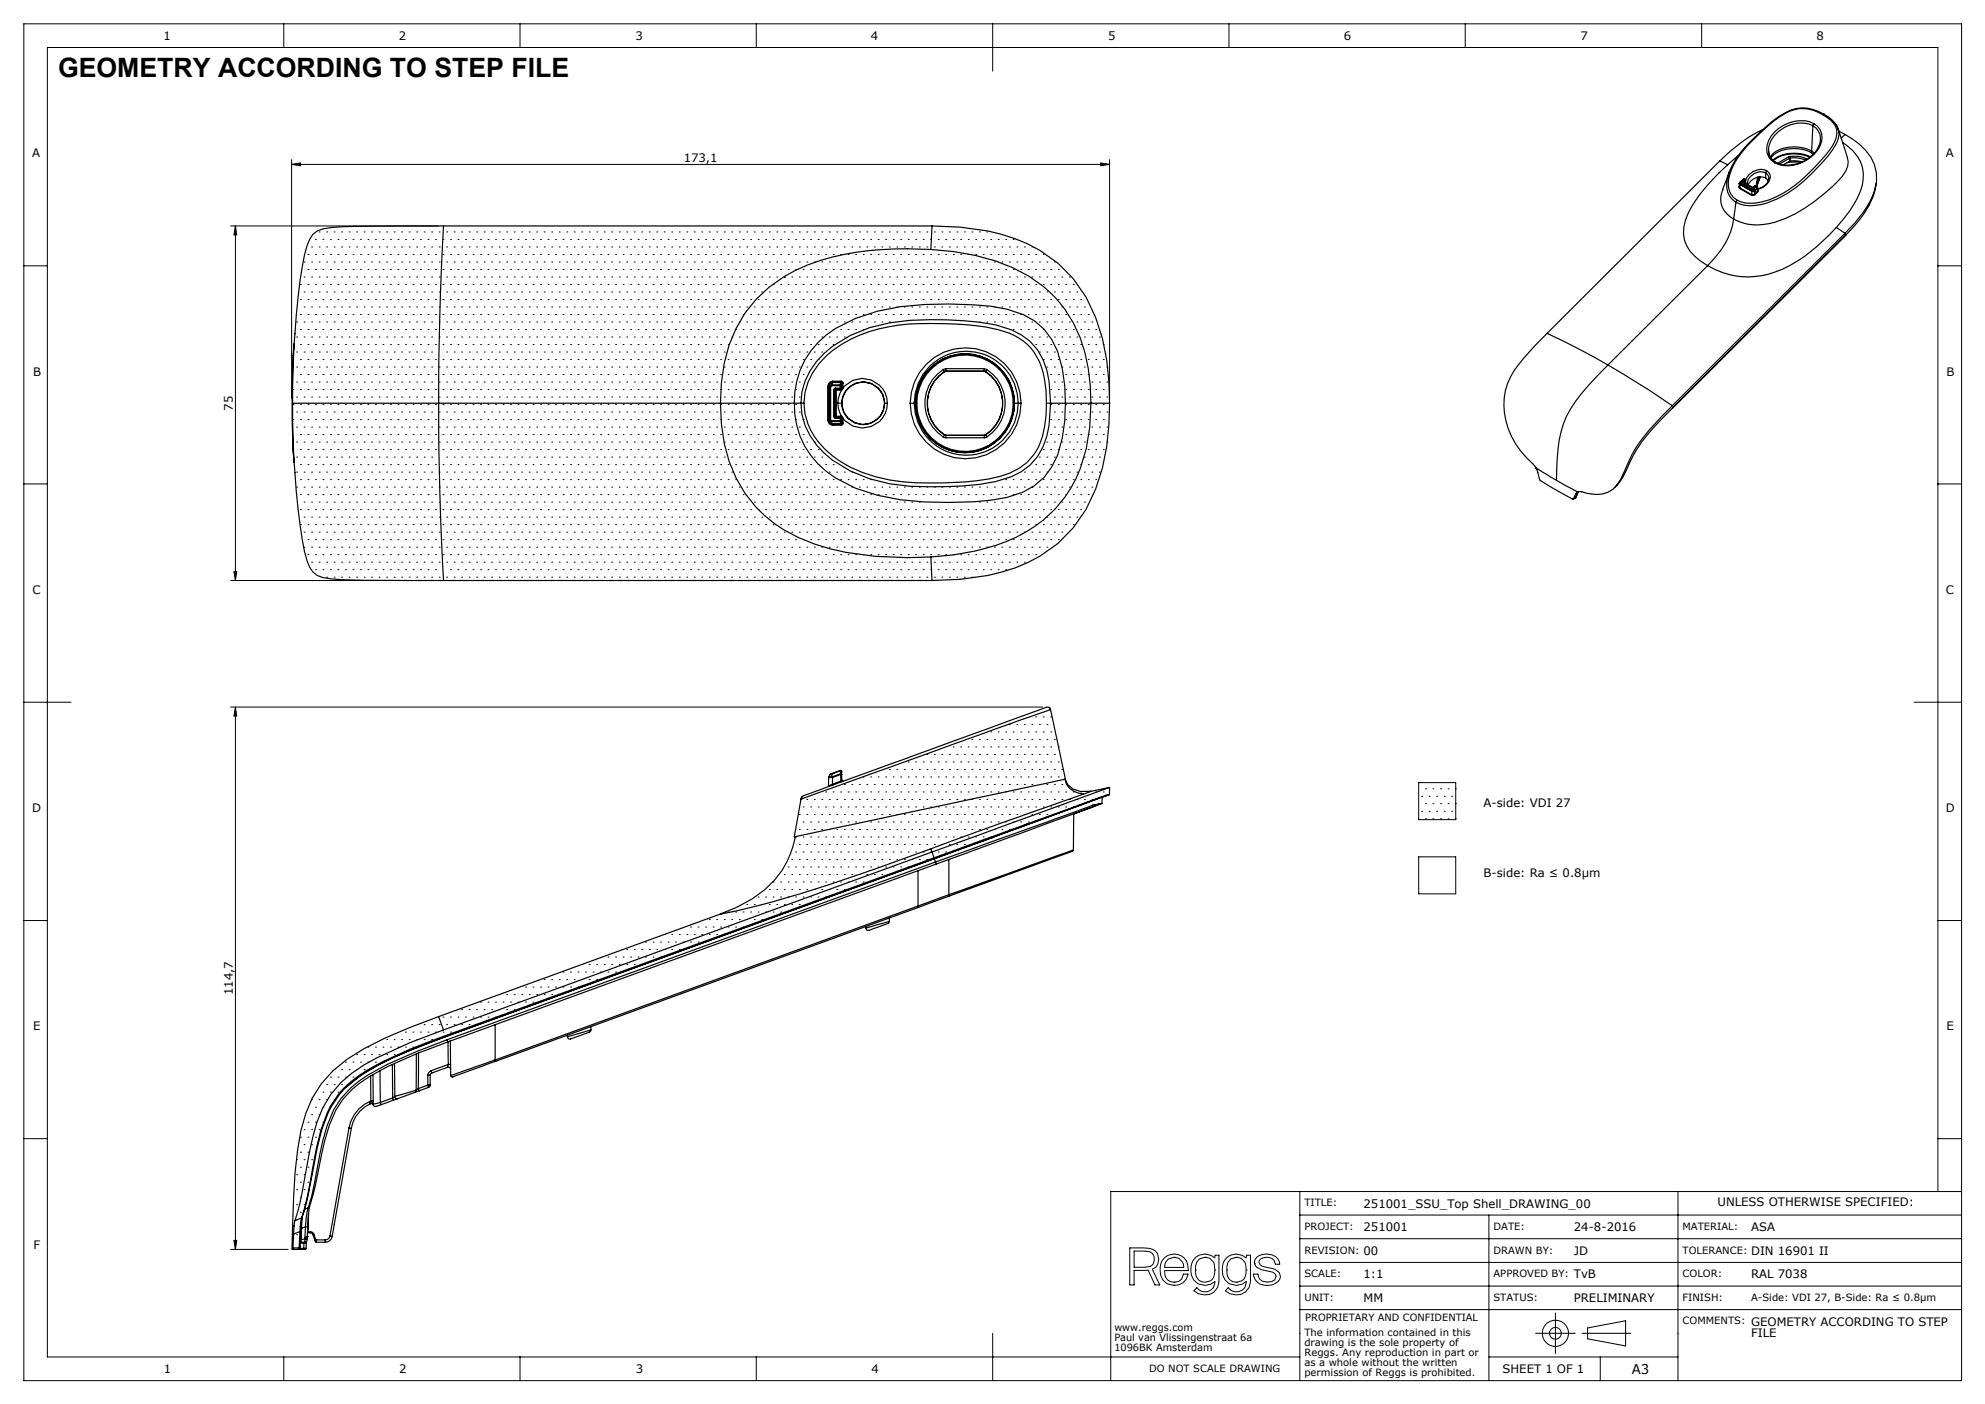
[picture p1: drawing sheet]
<svg xmlns="http://www.w3.org/2000/svg" width="420mm" height="297mm" viewBox="0 0 420 297" stroke-linecap="round" stroke-linejoin="round" font-family="sans-serif">
<defs><g id="words">
<text font-size="5.6" x="12.3" y="16.3">GEOMETRY ACCORDING TO STEP FILE</text>
<text font-size="2.8" x="345.2" y="290.7">A3</text>
<g font-size="2.5">
<text x="34.6" y="8.4">1</text>
<text x="84.4" y="8.4">2</text>
<text x="134.4" y="8.4">3</text>
<text x="184.3" y="8.4">4</text>
<text x="234.4" y="8.4">5</text>
<text x="284.3" y="8.4">6</text>
<text x="334.4" y="8.4">7</text>
<text x="384.3" y="8.4">8</text>
<text x="6.8" y="33.3">A</text>
<text x="144.7" y="34.2">173,1</text>
<text x="411.7" y="33.3">A</text>
<text x="7" y="79.5">B</text>
<text x="411.8" y="79.4">B</text>
<text x="49.3" y="86.9" transform="rotate(-90 49.3 86.9)">75</text>
<text x="6.9" y="125.6">C</text>
<text x="411.7" y="125.6">C</text>
<text x="6.8" y="171.8">D</text>
<text x="313.9" y="170.7">A-side: VDI 27</text>
<text x="411.7" y="171.9">D</text>
<text x="313.9" y="185.5">B-side: Ra ≤ 0.8µm</text>
<text x="49.3" y="210.5" transform="rotate(-90 49.3 210.5)">114,7</text>
<text x="7" y="218">E</text>
<text x="411.8" y="218">E</text>
<text x="288.5" y="255.4">251001_SSU_Top Shell_DRAWING_00</text>
<text x="363.4" y="255.2">UNLESS OTHERWISE SPECIFIED:</text>
<text x="288.5" y="260.4">251001</text>
<text x="333" y="260.4">24-8-2016</text>
<text x="370.5" y="260.4">ASA</text>
<text x="7.1" y="264.3">F</text>
<text x="288.5" y="265.4">00</text>
<text x="333" y="265.4">JD</text>
<text x="370.5" y="265.4">DIN 16901 II</text>
<text x="288.5" y="270.4">1:1</text>
<text x="288.5" y="275.4">MM</text>
<text x="333" y="270.4">TvB</text>
<text x="333" y="275.4">PRELIMINARY</text>
<text x="370.5" y="270.4">RAL 7038</text>
<text x="370.5" y="280.4">GEOMETRY ACCORDING TO STEP</text>
<text x="370.5" y="282.9">FILE</text>
<text x="34.7" y="290.4">1</text>
<text x="84.4" y="290.4">2</text>
<text x="134.5" y="290.4">3</text>
<text x="184.4" y="290.4">4</text>
<text x="317.9" y="290.4">SHEET 1 OF 1</text>
</g>
<g font-size="2.1">
<text x="276" y="255.2">TITLE:</text>
<text x="276" y="260.2">PROJECT:</text>
<text x="316" y="260.2">DATE:</text>
<text x="356" y="260.2">MATERIAL:</text>
<text x="276" y="265.2">REVISION:</text>
<text x="316" y="265.2">DRAWN BY:</text>
<text x="356" y="265.2">TOLERANCE:</text>
<text x="276" y="270.2">SCALE:</text>
<text x="276" y="275.2">UNIT:</text>
<text x="316" y="275.2">STATUS:</text>
<text x="316" y="270.2">APPROVED BY:</text>
<text x="356" y="270.2">COLOR:</text>
<text x="356" y="275.2">FINISH:</text>
<text x="370.5" y="275.2">A-Side: VDI 27, B-Side: Ra ≤ 0.8µm</text>
<text x="235.8" y="281.5">www.reggs.com</text>
<text x="276.2" y="279.5">PROPRIETARY AND CONFIDENTIAL</text>
<text x="356" y="280.2">COMMENTS:</text>
<text x="235.8" y="283.6">Paul van Vlissingenstraat 6a</text>
<text x="235.8" y="285.7">1096BK Amsterdam</text>
<text x="276" y="282.6">The information contained in this</text>
<text x="276" y="284.7">drawing is the sole property of</text>
<text x="276" y="286.8">Reggs. Any reproduction in part or</text>
<text x="243.1" y="290.2">DO NOT SCALE DRAWING</text>
<text x="276" y="289">as a whole without the written</text>
<text x="276" y="291.1">permission of Reggs is prohibited.</text>
</g>
</g></defs>
<g fill="none" stroke="#000" stroke-width=".21">
<path d="M5 5h410v287.1h-410zM60 5v5.1M110 5v5.1M160 5v5.1M210 5v10.1M260 5v5.1M310 5v5.1M360 5v5.1M61.7 34.8l1.9-.3v.6zM61.7 33.8v50.5M61.7 34.8h173.1M232.9 34.5l1.9 .3-1.9 .3z"/>
<path d="M234.8 33.8v50.5M5 56.2h5M48.8 47.8h44M49.8 47.8l.3 1.9h-.6zM49.8 47.8v75M64.3 55.4h.1M64.3 58.6h.1M65.2 53.8h.1M65.2 57h.1M65.9 52.2h.1M65.9 55.4h.1M65.9 58.6h.1"/>
<path d="M66.7 50.7h.1M66.7 53.8h.1M66.7 57h.1M67.5 49.1h.1M67.5 52.2h.1M67.5 55.4h.1M67.5 58.6h.1M68.3 50.7h.1M68.3 53.8h.1M68.3 57h.1M69.1 49.1h.1M69.1 52.2h.1"/>
<path d="M69.1 55.4h.1M69.1 58.6h.1M69.9 50.7h.1M69.9 53.8h.1M69.9 57h.1M70.7 49.1h.1M70.7 52.2h.1M70.7 55.4h.1M70.7 58.6h.1M71.5 50.7h.1M71.5 53.8h.1M71.5 57h.1"/>
<path d="M72.3 49.1h.1M72.3 52.2h.1M72.3 55.4h.1M72.3 58.6h.1M73.1 50.7h.1M73.1 53.8h.1M73.1 57h.1M73.9 49.1h.1M73.9 52.2h.1M73.9 55.4h.1M73.9 58.6h.1M74.7 50.7h.1"/>
<path d="M74.7 53.8h.1M74.7 57h.1M75.5 49.1h.1M75.5 52.2h.1M75.5 55.4h.1M75.5 58.6h.1M76.3 50.7h.1M76.3 53.8h.1M76.3 57h.1M77 49.1h.1M77 52.2h.1M77 55.4h.1"/>
<path d="M77 58.6h.1M77.9 50.7h.1M77.9 53.8h.1M77.9 57h.1M78.6 49.1h.1M78.6 52.2h.1M78.6 55.4h.1M78.6 58.6h.1M79.4 50.7h.1M79.4 53.8h.1M79.4 57h.1M80.2 49.1h.1"/>
<path d="M80.2 52.2h.1M80.2 55.4h.1M80.2 58.6h.1M81 50.7h.1M81 53.8h.1M81 57h.1M81.8 49.1h.1M81.8 52.2h.1M81.8 55.4h.1M81.8 58.6h.1M82.6 50.7h.1M82.6 53.8h.1"/>
<path d="M82.6 57h.1M83.4 49.1h.1M83.4 52.2h.1M83.4 55.4h.1M83.4 58.6h.1M84.2 50.7h.1M84.2 53.8h.1M84.2 57h.1M85 49.1h.1M85 52.2h.1M85 55.4h.1M85 58.6h.1"/>
<path d="M85.8 50.7h.1M85.8 53.8h.1M85.8 57h.1M86.6 49.1h.1M86.6 52.2h.1M86.6 55.4h.1M86.6 58.6h.1M87.4 50.7h.1M87.4 53.8h.1M87.4 57h.1M88.2 49.1h.1M88.2 52.2h.1"/>
<path d="M88.2 55.4h.1M88.2 58.6h.1M89 50.7h.1M89 53.8h.1M89 57h.1M89.7 49.1h.1M89.7 52.2h.1M89.7 55.4h.1M89.7 58.6h.1M90.6 50.7h.1M90.6 53.8h.1M90.6 57h.1"/>
<path d="M91.3 49.1h.1M91.3 52.2h.1M91.3 55.4h.1M91.3 58.6h.1M92.1 50.7h.1M92.1 53.8h.1M92.1 57h.1M92.9 49.1h.1M92.9 52.2h.1M92.9 55.4h.1M92.9 58.6h.1M93.7 50.7h.1"/>
<path d="M93.7 53.8h.1M93.7 57h.1M94.5 49.1h.1M94.5 52.2h.1M94.5 55.4h.1M94.5 58.6h.1M95.3 50.7h.1M95.3 53.8h.1M95.3 57h.1M96.1 49.1h.1M96.1 52.2h.1M96.1 55.4h.1"/>
<path d="M96.1 58.6h.1M96.9 50.7h.1M96.9 53.8h.1M96.9 57h.1M97.7 49.1h.1M97.7 52.2h.1M97.7 55.4h.1M97.7 58.6h.1M98.5 50.7h.1M98.5 53.8h.1M98.5 57h.1M99.3 49.1h.1"/>
<path d="M99.3 52.2h.1M99.3 55.4h.1M99.3 58.6h.1M100.1 50.7h.1M100.1 53.8h.1M100.1 57h.1M100.9 49.1h.1M100.9 52.2h.1M100.9 55.4h.1M100.9 58.6h.1M101.7 50.7h.1M101.7 53.8h.1"/>
<path d="M101.7 57h.1M102.4 49.1h.1M102.4 52.2h.1M102.4 55.4h.1M102.4 58.6h.1M103.3 50.7h.1M103.3 53.8h.1M103.3 57h.1M104 49.1h.1M104 52.2h.1M104 55.4h.1M104 58.6h.1"/>
<path d="M104.8 50.7h.1M104.8 53.8h.1M104.8 57h.1M105.6 49.1h.1M105.6 52.2h.1M105.6 55.4h.1M105.6 58.6h.1M106.4 50.7h.1M106.4 53.8h.1M106.4 57h.1M107.2 49.1h.1M107.2 52.2h.1"/>
<path d="M107.2 55.4h.1M107.2 58.6h.1M108 50.7h.1M108 53.8h.1M108 57h.1M108.8 49.1h.1M108.8 52.2h.1M108.8 55.4h.1M108.8 58.6h.1M109.6 50.7h.1M109.6 53.8h.1M109.6 57h.1"/>
<path d="M110.4 49.1h.1M110.4 52.2h.1M110.4 55.4h.1M110.4 58.6h.1M111.2 50.7h.1M111.2 53.8h.1M111.2 57h.1M112 49.1h.1M112 52.2h.1M112 55.4h.1M112 58.6h.1M112.8 50.7h.1"/>
<path d="M112.8 53.8h.1M112.8 57h.1M113.6 49.1h.1M113.6 52.2h.1M113.6 55.4h.1M113.6 58.6h.1M114.4 50.7h.1M114.4 53.8h.1M114.4 57h.1M115.1 49.1h.1M115.1 52.2h.1M115.1 55.4h.1"/>
<path d="M115.1 58.6h.1M116 50.7h.1M116 53.8h.1M116 57h.1M116.7 49.1h.1M116.7 52.2h.1M116.7 55.4h.1M116.7 58.6h.1M117.5 50.7h.1M117.5 53.8h.1M117.5 57h.1M118.3 49.1h.1"/>
<path d="M118.3 52.2h.1M118.3 55.4h.1M118.3 58.6h.1M119.1 50.7h.1M119.1 53.8h.1M119.1 57h.1M119.9 49.1h.1M119.9 52.2h.1M119.9 55.4h.1M119.9 58.6h.1M120.7 50.7h.1M120.7 53.8h.1"/>
<path d="M120.7 57h.1M121.5 49.1h.1M121.5 52.2h.1M121.5 55.4h.1M121.5 58.6h.1M122.3 50.7h.1M122.3 53.8h.1M122.3 57h.1M123.1 49.1h.1M123.1 52.2h.1M123.1 55.4h.1M123.1 58.6h.1"/>
<path d="M123.9 50.7h.1M123.9 53.8h.1M123.9 57h.1M124.7 49.1h.1M124.7 52.2h.1M124.7 55.4h.1M124.7 58.6h.1M125.5 50.7h.1M125.5 53.8h.1M125.5 57h.1M126.3 49.1h.1M126.3 52.2h.1"/>
<path d="M126.3 55.4h.1M126.3 58.6h.1M127.1 50.7h.1M127.1 53.8h.1M127.1 57h.1M127.8 49.1h.1M127.8 52.2h.1M127.8 55.4h.1M127.8 58.6h.1M128.7 50.7h.1M128.7 53.8h.1M128.7 57h.1"/>
<path d="M129.4 49.1h.1M129.4 52.2h.1M129.4 55.4h.1M129.4 58.6h.1M130.2 50.7h.1M130.2 53.8h.1M130.2 57h.1M131 49.1h.1M131 52.2h.1M131 55.4h.1M131 58.6h.1M131.8 50.7h.1"/>
<path d="M131.8 53.8h.1M131.8 57h.1M132.6 49.1h.1M132.6 52.2h.1M132.6 55.4h.1M132.6 58.6h.1M133.4 50.7h.1M133.4 53.8h.1M133.4 57h.1M134.2 49.1h.1M134.2 52.2h.1M134.2 55.4h.1"/>
<path d="M134.2 58.6h.1M135 50.7h.1M135 53.8h.1M135 57h.1M135.8 49.1h.1M135.8 52.2h.1M135.8 55.4h.1M135.8 58.6h.1M136.6 50.7h.1M136.6 53.8h.1M136.6 57h.1M137.4 49.1h.1"/>
<path d="M137.4 52.2h.1M137.4 55.4h.1M137.4 58.6h.1M138.2 50.7h.1M138.2 53.8h.1M138.2 57h.1M139 49.1h.1M139 52.2h.1M139 55.4h.1M139 58.6h.1M139.8 50.7h.1M139.8 53.8h.1"/>
<path d="M139.8 57h.1M140.5 49.1h.1M140.5 52.2h.1M140.5 55.4h.1M140.5 58.6h.1M141.4 50.7h.1M141.4 53.8h.1M141.4 57h.1M142.1 49.1h.1M142.1 52.2h.1M142.1 55.4h.1M142.1 58.6h.1"/>
<path d="M142.9 50.7h.1M142.9 53.8h.1M142.9 57h.1M143.7 49.1h.1M143.7 52.2h.1M143.7 55.4h.1M143.7 58.6h.1M144.5 50.7h.1M144.5 53.8h.1M144.5 57h.1M145.3 49.1h.1M145.3 52.2h.1"/>
<path d="M145.3 55.4h.1M145.3 58.6h.1M146.1 50.7h.1M146.1 53.8h.1M146.1 57h.1M146.9 49.1h.1M146.9 52.2h.1M146.9 55.4h.1M146.9 58.6h.1M147.7 50.7h.1M147.7 53.8h.1M147.7 57h.1"/>
<path d="M148.5 49.1h.1M148.5 52.2h.1M148.5 55.4h.1M148.5 58.6h.1M149.3 50.7h.1M149.3 53.8h.1M149.3 57h.1M150.1 49.1h.1M150.1 52.2h.1M150.1 55.4h.1M150.1 58.6h.1M150.9 50.7h.1"/>
<path d="M150.9 53.8h.1M150.9 57h.1M151.7 49.1h.1M151.7 52.2h.1M151.7 55.4h.1M151.7 58.6h.1M152.5 50.7h.1M152.5 53.8h.1M152.5 57h.1M153.2 49.1h.1M153.2 52.2h.1M153.2 55.4h.1"/>
<path d="M153.2 58.6h.1M154.1 50.7h.1M154.1 53.8h.1M154.1 57h.1M154.8 49.1h.1M154.8 52.2h.1M154.8 55.4h.1M154.8 58.6h.1M155.6 50.7h.1M155.6 53.8h.1M155.6 57h.1M156.4 49.1h.1"/>
<path d="M156.4 52.2h.1M156.4 55.4h.1M156.4 58.6h.1M157.2 50.7h.1M157.2 53.8h.1M157.2 57h.1M158 49.1h.1M158 52.2h.1M158 55.4h.1M158 58.6h.1M158.8 50.7h.1M158.8 53.8h.1"/>
<path d="M158.8 57h.1M159.6 49.1h.1M159.6 52.2h.1M159.6 55.4h.1M159.6 58.6h.1M160.4 50.7h.1M160.4 53.8h.1M160.4 57h.1M161.2 49.1h.1M161.2 52.2h.1M161.2 55.4h.1M161.2 58.6h.1"/>
<path d="M162 50.7h.1M162 53.8h.1M162 57h.1M162.8 49.1h.1M162.8 52.2h.1M162.8 55.4h.1M162.8 58.6h.1M163.6 50.7h.1M163.6 53.8h.1M163.6 57h.1M164.4 49.1h.1M164.4 52.2h.1"/>
<path d="M164.4 55.4h.1M164.4 58.6h.1M165.2 50.7h.1M165.2 53.8h.1M165.2 57h.1M165.9 58.6h.1M165.9 49.1h.1M165.9 52.2h.1M165.9 55.4h.1M166.8 50.7h.1M166.8 53.8h.1M166.8 57h.1"/>
<path d="M167.5 58.6h.1M167.5 49.1h.1M167.5 52.2h.1M167.5 55.4h.1M168.3 50.7h.1M168.3 53.8h.1M168.3 57h.1M169.1 58.6h.1M169.1 49.1h.1M169.1 52.2h.1M169.1 55.4h.1M169.9 57h.1"/>
<path d="M169.9 50.7h.1M169.9 53.8h.1M170.7 58.6h.1M170.7 49.1h.1M170.7 52.2h.1M170.7 55.4h.1M171.5 57h.1M171.5 50.7h.1M171.5 53.8h.1M172.3 58.6h.1M172.3 49.1h.1M172.3 52.2h.1"/>
<path d="M172.3 55.4h.1M173.1 57h.1M173.1 50.7h.1M173.1 53.8h.1M173.9 55.4h.1M173.9 58.6h.1M173.9 49.1h.1M173.9 52.2h.1M174.7 57h.1M174.7 50.7h.1M174.7 53.8h.1M175.5 55.4h.1"/>
<path d="M175.5 58.6h.1M175.5 49.1h.1M175.5 52.2h.1M176.3 57h.1M176.3 50.7h.1M176.3 53.8h.1M177.1 55.4h.1M177.1 58.6h.1M177.1 49.1h.1M177.1 52.2h.1M177.9 57h.1M177.9 50.7h.1"/>
<path d="M177.9 53.8h.1M178.6 55.4h.1M178.6 58.6h.1M178.6 49.1h.1M178.6 52.2h.1M179.5 53.8h.1M179.5 57h.1M179.5 50.7h.1M180.2 55.4h.1M180.2 58.6h.1M180.2 49.1h.1M180.2 52.2h.1"/>
<path d="M181 53.8h.1M181 57h.1M181 50.7h.1M181.8 55.4h.1M181.8 58.6h.1M181.8 49.1h.1M181.8 52.2h.1M182.6 53.8h.1M182.6 57h.1M182.6 50.7h.1M183.4 55.4h.1M183.4 58.6h.1"/>
<path d="M183.4 49.1h.1M183.4 52.2h.1M184.2 53.8h.1M184.2 57h.1M184.2 50.7h.1M185 55.4h.1M185 58.6h.1M185 49.1h.1M185 52.2h.1M185.8 53.8h.1M185.8 57h.1M185.8 50.7h.1"/>
<path d="M186.6 55.4h.1M186.6 58.6h.1M186.6 49.1h.1M186.6 52.2h.1M187.4 53.8h.1M187.4 57h.1M187.4 50.7h.1M188.2 55.4h.1M188.2 58.6h.1M188.2 49.1h.1M188.2 52.2h.1M189 53.8h.1"/>
<path d="M189 57h.1M189 50.7h.1M189.8 55.4h.1M189.8 58.6h.1M189.8 49.1h.1M189.8 52.2h.1M190.6 53.8h.1M190.6 57h.1M190.6 50.7h.1M191.3 55.4h.1M191.3 58.6h.1M191.3 49.1h.1"/>
<path d="M191.3 52.2h.1M192.2 53.8h.1M192.2 57h.1M192.2 50.7h.1M192.9 55.4h.1M192.9 58.6h.1M192.9 49.1h.1M192.9 52.2h.1M193.7 53.8h.1M193.7 57h.1M193.7 50.7h.1M194.5 55.4h.1"/>
<path d="M194.5 58.6h.1M194.5 49.1h.1M194.5 52.2h.1M195.3 53.8h.1M195.3 57h.1M195.3 50.7h.1M196.1 55.4h.1M196.1 58.6h.1M196.1 49.1h.1M196.1 52.2h.1M196.9 53.8h.1M196.9 57h.1"/>
<path d="M196.9 50.7h.1M197.7 49.1h.1M197.7 52.2h.1M197.7 55.4h.1M197.7 58.6h.1M198.5 50.7h.1M198.5 53.8h.1M198.5 57h.1M199.3 49.1h.1M199.3 52.2h.1M199.3 55.4h.1M199.3 58.6h.1"/>
<path d="M200.1 50.7h.1M200.1 53.8h.1M200.1 57h.1M200.9 49.1h.1M200.9 52.2h.1M200.9 55.4h.1M200.9 58.6h.1M201.7 50.7h.1M201.7 53.8h.1M201.7 57h.1M202.5 49.1h.1M202.5 52.2h.1"/>
<path d="M202.5 55.4h.1M202.5 58.6h.1M203.3 50.7h.1M203.3 53.8h.1M203.3 57h.1M204 49.1h.1M204 52.2h.1M204 55.4h.1M204 58.6h.1M204.9 50.7h.1M204.9 53.8h.1M204.9 57h.1"/>
<path d="M205.6 49.1h.1M205.6 52.2h.1M205.6 55.4h.1M205.6 58.6h.1M206.4 50.7h.1M206.4 53.8h.1M206.4 57h.1M207.2 49.1h.1M207.2 52.2h.1M207.2 55.4h.1M207.2 58.6h.1M208 50.7h.1"/>
<path d="M208 53.8h.1M208 57h.1M208.8 49.1h.1M208.8 52.2h.1M208.8 55.4h.1M208.8 58.6h.1M209.6 50.7h.1M209.6 53.8h.1M209.6 57h.1M210.4 52.2h.1M210.4 55.4h.1M210.4 58.6h.1"/>
<path d="M211.2 50.7h.1M211.2 53.8h.1M211.2 57h.1M212 52.2h.1M212 55.4h.1M212 58.6h.1M212.8 50.7h.1M212.8 53.8h.1M212.8 57h.1M213.6 52.2h.1M213.6 55.4h.1M213.6 58.6h.1"/>
<path d="M214.4 50.7h.1M214.4 53.8h.1M214.4 57h.1M215.2 52.2h.1M215.2 55.4h.1M215.2 58.6h.1M216 53.8h.1M216 57h.1M216.7 52.2h.1M216.7 55.4h.1M216.7 58.6h.1M217.6 53.8h.1"/>
<path d="M217.6 57h.1M218.3 52.2h.1M218.3 55.4h.1M218.3 58.6h.1M219.1 53.8h.1M219.1 57h.1M219.9 55.4h.1M219.9 58.6h.1M220.7 53.8h.1M220.7 57h.1M221.5 55.4h.1M221.5 58.6h.1"/>
<path d="M222.3 57h.1M223.1 55.4h.1M223.1 58.6h.1M223.9 57h.1M224.7 58.6h.1M226.3 58.6h.1M410 56.2h5M62.8 68.1h.1M62.8 71.3h.1M62.8 74.5h.1M62.8 77.6h.1M63.6 60.2h.1"/>
<path d="M63.6 63.4h.1M63.6 66.5h.1M63.6 69.7h.1M63.6 72.9h.1M63.6 76.1h.1M63.6 79.2h.1M64.3 61.8h.1M64.3 64.9h.1M64.3 68.1h.1M64.3 71.3h.1M64.3 74.5h.1M64.3 77.6h.1"/>
<path d="M65.2 60.2h.1M65.2 63.4h.1M65.2 66.5h.1M65.2 69.7h.1M65.2 72.9h.1M65.2 76.1h.1M65.2 79.2h.1M65.9 61.8h.1M65.9 64.9h.1M65.9 68.1h.1M65.9 71.3h.1M65.9 74.5h.1"/>
<path d="M65.9 77.6h.1M66.7 60.2h.1M66.7 63.4h.1M66.7 66.5h.1M66.7 69.7h.1M66.7 72.9h.1M66.7 76.1h.1M66.7 79.2h.1M67.5 61.8h.1M67.5 64.9h.1M67.5 68.1h.1M67.5 71.3h.1"/>
<path d="M67.5 74.5h.1M67.5 77.6h.1M68.3 60.2h.1M68.3 63.4h.1M68.3 66.5h.1M68.3 69.7h.1M68.3 72.9h.1M68.3 76.1h.1M68.3 79.2h.1M69.1 61.8h.1M69.1 64.9h.1M69.1 68.1h.1"/>
<path d="M69.1 71.3h.1M69.1 74.5h.1M69.1 77.6h.1M69.9 60.2h.1M69.9 63.4h.1M69.9 66.5h.1M69.9 69.7h.1M69.9 72.9h.1M69.9 76.1h.1M69.9 79.2h.1M70.7 61.8h.1M70.7 64.9h.1"/>
<path d="M70.7 68.1h.1M70.7 71.3h.1M70.7 74.5h.1M70.7 77.6h.1M71.5 60.2h.1M71.5 63.4h.1M71.5 66.5h.1M71.5 69.7h.1M71.5 72.9h.1M71.5 76.1h.1M71.5 79.2h.1M72.3 61.8h.1"/>
<path d="M72.3 64.9h.1M72.3 68.1h.1M72.3 71.3h.1M72.3 74.5h.1M72.3 77.6h.1M73.1 60.2h.1M73.1 63.4h.1M73.1 66.5h.1M73.1 69.7h.1M73.1 72.9h.1M73.1 76.1h.1M73.1 79.2h.1"/>
<path d="M73.9 61.8h.1M73.9 64.9h.1M73.9 68.1h.1M73.9 71.3h.1M73.9 74.5h.1M73.9 77.6h.1M74.7 60.2h.1M74.7 63.4h.1M74.7 66.5h.1M74.7 69.7h.1M74.7 72.9h.1M74.7 76.1h.1"/>
<path d="M74.7 79.2h.1M75.5 61.8h.1M75.5 64.9h.1M75.5 68.1h.1M75.5 71.3h.1M75.5 74.5h.1M75.5 77.6h.1M76.3 60.2h.1M76.3 63.4h.1M76.3 66.5h.1M76.3 69.7h.1M76.3 72.9h.1"/>
<path d="M76.3 76.1h.1M76.3 79.2h.1M77 61.8h.1M77 64.9h.1M77 68.1h.1M77 71.3h.1M77 74.5h.1M77 77.6h.1M77.9 60.2h.1M77.9 63.4h.1M77.9 66.5h.1M77.9 69.7h.1"/>
<path d="M77.9 72.9h.1M77.9 76.1h.1M77.9 79.2h.1M78.6 61.8h.1M78.6 64.9h.1M78.6 68.1h.1M78.6 71.3h.1M78.6 74.5h.1M78.6 77.6h.1M79.4 60.2h.1M79.4 63.4h.1M79.4 66.5h.1"/>
<path d="M79.4 69.7h.1M79.4 72.9h.1M79.4 76.1h.1M79.4 79.2h.1M80.2 61.8h.1M80.2 64.9h.1M80.2 68.1h.1M80.2 71.3h.1M80.2 74.5h.1M80.2 77.6h.1M81 60.2h.1M81 63.4h.1"/>
<path d="M81 66.5h.1M81 69.7h.1M81 72.9h.1M81 76.1h.1M81 79.2h.1M81.8 61.8h.1M81.8 64.9h.1M81.8 68.1h.1M81.8 71.3h.1M81.8 74.5h.1M81.8 77.6h.1M82.6 60.2h.1"/>
<path d="M82.6 63.4h.1M82.6 66.5h.1M82.6 69.7h.1M82.6 72.9h.1M82.6 76.1h.1M82.6 79.2h.1M83.4 61.8h.1M83.4 64.9h.1M83.4 68.1h.1M83.4 71.3h.1M83.4 74.5h.1M83.4 77.6h.1"/>
<path d="M84.2 60.2h.1M84.2 63.4h.1M84.2 66.5h.1M84.2 69.7h.1M84.2 72.9h.1M84.2 76.1h.1M84.2 79.2h.1M85 61.8h.1M85 64.9h.1M85 68.1h.1M85 71.3h.1M85 74.5h.1"/>
<path d="M85 77.6h.1M85.8 60.2h.1M85.8 63.4h.1M85.8 66.5h.1M85.8 69.7h.1M85.8 72.9h.1M85.8 76.1h.1M85.8 79.2h.1M86.6 61.8h.1M86.6 64.9h.1M86.6 68.1h.1M86.6 71.3h.1"/>
<path d="M86.6 74.5h.1M86.6 77.6h.1M87.4 60.2h.1M87.4 63.4h.1M87.4 66.5h.1M87.4 69.7h.1M87.4 72.9h.1M87.4 76.1h.1M87.4 79.2h.1M88.2 61.8h.1M88.2 64.9h.1M88.2 68.1h.1"/>
<path d="M88.2 71.3h.1M88.2 74.5h.1M88.2 77.6h.1M89 60.2h.1M89 63.4h.1M89 66.5h.1M89 69.7h.1M89 72.9h.1M89 76.1h.1M89 79.2h.1M89.7 61.8h.1M89.7 64.9h.1"/>
<path d="M89.7 68.1h.1M89.7 71.3h.1M89.7 74.5h.1M89.7 77.6h.1M90.6 60.2h.1M90.6 63.4h.1M90.6 66.5h.1M90.6 69.7h.1M90.6 72.9h.1M90.6 76.1h.1M90.6 79.2h.1M91.3 61.8h.1"/>
<path d="M91.3 64.9h.1M91.3 68.1h.1M91.3 71.3h.1M91.3 74.5h.1M91.3 77.6h.1M92.1 60.2h.1M92.1 63.4h.1M92.1 66.5h.1M92.1 69.7h.1M92.1 72.9h.1M92.1 76.1h.1M92.1 79.2h.1"/>
<path d="M92.9 77.6h.1M92.9 61.8h.1M92.9 64.9h.1M92.9 68.1h.1M92.9 71.3h.1M93.7 60.2h.1M93.7 63.4h.1M93.7 66.5h.1M93.7 69.7h.1M93.7 72.9h.1M93.7 76.1h.1M93.7 79.2h.1"/>
<path d="M94.5 61.8h.1M94.5 64.9h.1M94.5 68.1h.1M94.5 71.3h.1M94.5 74.5h.1M94.5 77.6h.1M95.3 60.2h.1M95.3 63.4h.1M95.3 66.5h.1M95.3 69.7h.1M95.3 72.9h.1M95.3 76.1h.1"/>
<path d="M95.3 79.2h.1M96.1 61.8h.1M96.1 64.9h.1M96.1 68.1h.1M96.1 71.3h.1M96.1 74.5h.1M96.1 77.6h.1M96.9 60.2h.1M96.9 63.4h.1M96.9 66.5h.1M96.9 69.7h.1M96.9 72.9h.1"/>
<path d="M96.9 76.1h.1M96.9 79.2h.1M97.7 61.8h.1M97.7 64.9h.1M97.7 68.1h.1M97.7 71.3h.1M97.7 74.5h.1M97.7 77.6h.1M98.5 60.2h.1M98.5 63.4h.1M98.5 66.5h.1M98.5 69.7h.1"/>
<path d="M98.5 72.9h.1M98.5 76.1h.1M98.5 79.2h.1M99.3 61.8h.1M99.3 64.9h.1M99.3 68.1h.1M99.3 71.3h.1M99.3 74.5h.1M99.3 77.6h.1M100.1 60.2h.1M100.1 63.4h.1M100.1 66.5h.1"/>
<path d="M100.1 69.7h.1M100.1 72.9h.1M100.1 76.1h.1M100.1 79.2h.1M100.9 61.8h.1M100.9 64.9h.1M100.9 68.1h.1M100.9 71.3h.1M100.9 74.5h.1M100.9 77.6h.1M101.7 60.2h.1M101.7 63.4h.1"/>
<path d="M101.7 66.5h.1M101.7 69.7h.1M101.7 72.9h.1M101.7 76.1h.1M101.7 79.2h.1M102.4 61.8h.1M102.4 64.9h.1M102.4 68.1h.1M102.4 71.3h.1M102.4 74.5h.1M102.4 77.6h.1M103.3 60.2h.1"/>
<path d="M103.3 63.4h.1M103.3 66.5h.1M103.3 69.7h.1M103.3 72.9h.1M103.3 76.1h.1M103.3 79.2h.1M104 61.8h.1M104 64.9h.1M104 68.1h.1M104 71.3h.1M104 74.5h.1M104 77.6h.1"/>
<path d="M104.8 60.2h.1M104.8 63.4h.1M104.8 66.5h.1M104.8 69.7h.1M104.8 72.9h.1M104.8 76.1h.1M104.8 79.2h.1M105.6 61.8h.1M105.6 64.9h.1M105.6 68.1h.1M105.6 71.3h.1M105.6 74.5h.1"/>
<path d="M105.6 77.6h.1M106.4 60.2h.1M106.4 63.4h.1M106.4 66.5h.1M106.4 69.7h.1M106.4 72.9h.1M106.4 76.1h.1M106.4 79.2h.1M107.2 61.8h.1M107.2 64.9h.1M107.2 68.1h.1M107.2 71.3h.1"/>
<path d="M107.2 74.5h.1M107.2 77.6h.1M108 60.2h.1M108 63.4h.1M108 66.5h.1M108 69.7h.1M108 72.9h.1M108 76.1h.1M108 79.2h.1M108.8 61.8h.1M108.8 64.9h.1M108.8 68.1h.1"/>
<path d="M108.8 71.3h.1M108.8 74.5h.1M108.8 77.6h.1M109.6 60.2h.1M109.6 63.4h.1M109.6 66.5h.1M109.6 69.7h.1M109.6 72.9h.1M109.6 76.1h.1M109.6 79.2h.1M110.4 61.8h.1M110.4 64.9h.1"/>
<path d="M110.4 68.1h.1M110.4 71.3h.1M110.4 74.5h.1M110.4 77.6h.1M111.2 60.2h.1M111.2 63.4h.1M111.2 66.5h.1M111.2 69.7h.1M111.2 72.9h.1M111.2 76.1h.1M111.2 79.2h.1M112 61.8h.1"/>
<path d="M112 64.9h.1M112 68.1h.1M112 71.3h.1M112 74.5h.1M112 77.6h.1M112.8 60.2h.1M112.8 63.4h.1M112.8 66.5h.1M112.8 69.7h.1M112.8 72.9h.1M112.8 76.1h.1M112.8 79.2h.1"/>
<path d="M113.6 61.8h.1M113.6 64.9h.1M113.6 68.1h.1M113.6 71.3h.1M113.6 74.5h.1M113.6 77.6h.1M114.4 60.2h.1M114.4 63.4h.1M114.4 66.5h.1M114.4 69.7h.1M114.4 72.9h.1M114.4 76.1h.1"/>
<path d="M114.4 79.2h.1M115.1 61.8h.1M115.1 64.9h.1M115.1 68.1h.1M115.1 71.3h.1M115.1 74.5h.1M115.1 77.6h.1M116 60.2h.1M116 63.4h.1M116 66.5h.1M116 69.7h.1M116 72.9h.1"/>
<path d="M116 76.1h.1M116 79.2h.1M116.7 61.8h.1M116.7 64.9h.1M116.7 68.1h.1M116.7 71.3h.1M116.7 74.5h.1M116.7 77.6h.1M117.5 60.2h.1M117.5 63.4h.1M117.5 66.5h.1M117.5 69.7h.1"/>
<path d="M117.5 72.9h.1M117.5 76.1h.1M117.5 79.2h.1M118.3 61.8h.1M118.3 64.9h.1M118.3 68.1h.1M118.3 71.3h.1M118.3 74.5h.1M118.3 77.6h.1M119.1 60.2h.1M119.1 63.4h.1M119.1 66.5h.1"/>
<path d="M119.1 69.7h.1M119.1 72.9h.1M119.1 76.1h.1M119.1 79.2h.1M119.9 61.8h.1M119.9 64.9h.1M119.9 68.1h.1M119.9 71.3h.1M119.9 74.5h.1M119.9 77.6h.1M120.7 60.2h.1M120.7 63.4h.1"/>
<path d="M120.7 66.5h.1M120.7 69.7h.1M120.7 72.9h.1M120.7 76.1h.1M120.7 79.2h.1M121.5 61.8h.1M121.5 64.9h.1M121.5 68.1h.1M121.5 71.3h.1M121.5 74.5h.1M121.5 77.6h.1M122.3 60.2h.1"/>
<path d="M122.3 63.4h.1M122.3 66.5h.1M122.3 69.7h.1M122.3 72.9h.1M122.3 76.1h.1M122.3 79.2h.1M123.1 61.8h.1M123.1 64.9h.1M123.1 68.1h.1M123.1 71.3h.1M123.1 74.5h.1M123.1 77.6h.1"/>
<path d="M123.9 60.2h.1M123.9 63.4h.1M123.9 66.5h.1M123.9 69.7h.1M123.9 72.9h.1M123.9 76.1h.1M123.9 79.2h.1M124.7 61.8h.1M124.7 64.9h.1M124.7 68.1h.1M124.7 71.3h.1M124.7 74.5h.1"/>
<path d="M124.7 77.6h.1M125.5 60.2h.1M125.5 63.4h.1M125.5 66.5h.1M125.5 69.7h.1M125.5 72.9h.1M125.5 76.1h.1M125.5 79.2h.1M126.3 61.8h.1M126.3 64.9h.1M126.3 68.1h.1M126.3 71.3h.1"/>
<path d="M126.3 74.5h.1M126.3 77.6h.1M127.1 60.2h.1M127.1 63.4h.1M127.1 66.5h.1M127.1 69.7h.1M127.1 72.9h.1M127.1 76.1h.1M127.1 79.2h.1M127.8 61.8h.1M127.8 64.9h.1M127.8 68.1h.1"/>
<path d="M127.8 71.3h.1M127.8 74.5h.1M127.8 77.6h.1M128.7 60.2h.1M128.7 63.4h.1M128.7 66.5h.1M128.7 69.7h.1M128.7 72.9h.1M128.7 76.1h.1M128.7 79.2h.1M129.4 61.8h.1M129.4 64.9h.1"/>
<path d="M129.4 68.1h.1M129.4 71.3h.1M129.4 74.5h.1M129.4 77.6h.1M130.2 60.2h.1M130.2 63.4h.1M130.2 66.5h.1M130.2 69.7h.1M130.2 72.9h.1M130.2 76.1h.1M130.2 79.2h.1M131 61.8h.1"/>
<path d="M131 64.9h.1M131 68.1h.1M131 71.3h.1M131 74.5h.1M131 77.6h.1M131.8 60.2h.1M131.8 63.4h.1M131.8 66.5h.1M131.8 69.7h.1M131.8 72.9h.1M131.8 76.1h.1M131.8 79.2h.1"/>
<path d="M132.6 61.8h.1M132.6 64.9h.1M132.6 68.1h.1M132.6 71.3h.1M132.6 74.5h.1M132.6 77.6h.1M133.4 60.2h.1M133.4 63.4h.1M133.4 66.5h.1M133.4 69.7h.1M133.4 72.9h.1M133.4 76.1h.1"/>
<path d="M133.4 79.2h.1M134.2 61.8h.1M134.2 64.9h.1M134.2 68.1h.1M134.2 71.3h.1M134.2 74.5h.1M134.2 77.6h.1M135 60.2h.1M135 63.4h.1M135 66.5h.1M135 69.7h.1M135 72.9h.1"/>
<path d="M135 76.1h.1M135 79.2h.1M135.8 61.8h.1M135.8 64.9h.1M135.8 68.1h.1M135.8 71.3h.1M135.8 74.5h.1M135.8 77.6h.1M136.6 60.2h.1M136.6 63.4h.1M136.6 66.5h.1M136.6 69.7h.1"/>
<path d="M136.6 72.9h.1M136.6 76.1h.1M136.6 79.2h.1M137.4 61.8h.1M137.4 64.9h.1M137.4 68.1h.1M137.4 71.3h.1M137.4 74.5h.1M137.4 77.6h.1M138.2 60.2h.1M138.2 63.4h.1M138.2 66.5h.1"/>
<path d="M138.2 69.7h.1M138.2 72.9h.1M138.2 76.1h.1M138.2 79.2h.1M139 61.8h.1M139 64.9h.1M139 68.1h.1M139 71.3h.1M139 74.5h.1M139 77.6h.1M139.8 60.2h.1M139.8 63.4h.1"/>
<path d="M139.8 66.5h.1M139.8 69.7h.1M139.8 72.9h.1M139.8 76.1h.1M139.8 79.2h.1M140.5 61.8h.1M140.5 64.9h.1M140.5 68.1h.1M140.5 71.3h.1M140.5 74.5h.1M140.5 77.6h.1M141.4 60.2h.1"/>
<path d="M141.4 63.4h.1M141.4 66.5h.1M141.4 69.7h.1M141.4 72.9h.1M141.4 76.1h.1M141.4 79.2h.1M142.1 61.8h.1M142.1 64.9h.1M142.1 68.1h.1M142.1 71.3h.1M142.1 74.5h.1M142.1 77.6h.1"/>
<path d="M142.9 60.2h.1M142.9 63.4h.1M142.9 66.5h.1M142.9 69.7h.1M142.9 72.9h.1M142.9 76.1h.1M142.9 79.2h.1M143.7 61.8h.1M143.7 64.9h.1M143.7 68.1h.1M143.7 71.3h.1M143.7 74.5h.1"/>
<path d="M143.7 77.6h.1M144.5 60.2h.1M144.5 63.4h.1M144.5 66.5h.1M144.5 69.7h.1M144.5 72.9h.1M144.5 76.1h.1M144.5 79.2h.1M145.3 61.8h.1M145.3 64.9h.1M145.3 68.1h.1M145.3 71.3h.1"/>
<path d="M145.3 74.5h.1M145.3 77.6h.1M146.1 60.2h.1M146.1 63.4h.1M146.1 66.5h.1M146.1 69.7h.1M146.1 72.9h.1M146.1 76.1h.1M146.1 79.2h.1M146.9 61.8h.1M146.9 64.9h.1M146.9 68.1h.1"/>
<path d="M146.9 71.3h.1M146.9 74.5h.1M146.9 77.6h.1M147.7 60.2h.1M147.7 63.4h.1M147.7 66.5h.1M147.7 69.7h.1M147.7 72.9h.1M147.7 76.1h.1M147.7 79.2h.1M148.5 61.8h.1M148.5 64.9h.1"/>
<path d="M148.5 68.1h.1M148.5 71.3h.1M148.5 74.5h.1M148.5 77.6h.1M149.3 60.2h.1M149.3 63.4h.1M149.3 66.5h.1M149.3 69.7h.1M149.3 72.9h.1M149.3 76.1h.1M149.3 79.2h.1M150.1 61.8h.1"/>
<path d="M150.1 64.9h.1M150.1 68.1h.1M150.1 71.3h.1M150.1 74.5h.1M150.1 77.6h.1M150.9 60.2h.1M150.9 63.4h.1M150.9 66.5h.1M150.9 69.7h.1M150.9 72.9h.1M150.9 76.1h.1M150.9 79.2h.1"/>
<path d="M151.7 61.8h.1M151.7 64.9h.1M151.7 68.1h.1M151.7 71.3h.1M151.7 74.5h.1M151.7 77.6h.1M152.5 60.2h.1M152.5 63.4h.1M152.5 66.5h.1M152.5 69.7h.1M152.5 72.9h.1M152.5 76.1h.1"/>
<path d="M152.5 79.2h.1M153.2 77.6h.1M153.2 61.8h.1M153.2 64.9h.1M153.2 68.1h.1M153.2 71.3h.1M153.2 74.5h.1M154.1 76.1h.1M154.1 79.2h.1M154.1 60.2h.1M154.1 63.4h.1M154.1 66.5h.1"/>
<path d="M154.1 69.7h.1M154.1 72.9h.1M154.8 74.5h.1M154.8 77.6h.1M154.8 61.8h.1M154.8 64.9h.1M154.8 68.1h.1M154.8 71.3h.1M155.6 69.7h.1M155.6 72.9h.1M155.6 76.1h.1M155.6 79.2h.1"/>
<path d="M155.6 60.2h.1M155.6 63.4h.1M155.6 66.5h.1M156.4 71.3h.1M156.4 74.5h.1M156.4 77.6h.1M156.4 61.8h.1M156.4 64.9h.1M156.4 68.1h.1M157.2 69.7h.1M157.2 72.9h.1M157.2 76.1h.1"/>
<path d="M157.2 79.2h.1M157.2 60.2h.1M157.2 63.4h.1M157.2 66.5h.1M158 68.1h.1M158 71.3h.1M158 74.5h.1M158 77.6h.1M158 61.8h.1M158 64.9h.1M158.8 66.5h.1M158.8 69.7h.1"/>
<path d="M158.8 72.9h.1M158.8 76.1h.1M158.8 79.2h.1M158.8 60.2h.1M158.8 63.4h.1M159.6 64.9h.1M159.6 68.1h.1M159.6 71.3h.1M159.6 74.5h.1M159.6 77.6h.1M159.6 61.8h.1M160.4 63.4h.1"/>
<path d="M160.4 66.5h.1M160.4 69.7h.1M160.4 72.9h.1M160.4 76.1h.1M160.4 79.2h.1M160.4 60.2h.1M161.2 64.9h.1M161.2 68.1h.1M161.2 71.3h.1M161.2 74.5h.1M161.2 77.6h.1M161.2 61.8h.1"/>
<path d="M162 63.4h.1M162 66.5h.1M162 69.7h.1M162 72.9h.1M162 76.1h.1M162 79.2h.1M162 60.2h.1M162.8 61.8h.1M162.8 64.9h.1M162.8 68.1h.1M162.8 71.3h.1M162.8 74.5h.1"/>
<path d="M162.8 77.6h.1M163.6 60.2h.1M163.6 63.4h.1M163.6 66.5h.1M163.6 69.7h.1M163.6 72.9h.1M163.6 76.1h.1M163.6 79.2h.1M164.4 61.8h.1M164.4 64.9h.1M164.4 68.1h.1M164.4 71.3h.1"/>
<path d="M164.4 74.5h.1M164.4 77.6h.1M165.2 60.2h.1M165.2 63.4h.1M165.2 66.5h.1M165.2 69.7h.1M165.2 72.9h.1M165.2 76.1h.1M165.2 79.2h.1M165.9 61.8h.1M165.9 64.9h.1M165.9 68.1h.1"/>
<path d="M165.9 71.3h.1M165.9 74.5h.1M165.9 77.6h.1M166.8 60.2h.1M166.8 63.4h.1M166.8 66.5h.1M166.8 69.7h.1M166.8 72.9h.1M166.8 76.1h.1M166.8 79.2h.1M167.5 61.8h.1M167.5 64.9h.1"/>
<path d="M167.5 68.1h.1M167.5 71.3h.1M167.5 74.5h.1M167.5 77.6h.1M168.3 60.2h.1M168.3 63.4h.1M168.3 66.5h.1M168.3 69.7h.1M168.3 72.9h.1M168.3 76.1h.1M168.3 79.2h.1M169.1 61.8h.1"/>
<path d="M169.1 64.9h.1M169.1 68.1h.1M169.1 71.3h.1M169.1 74.5h.1M169.1 77.6h.1M169.9 60.2h.1M169.9 63.4h.1M169.9 66.5h.1M169.9 69.7h.1M169.9 72.9h.1M169.9 76.1h.1M169.9 79.2h.1"/>
<path d="M170.7 61.8h.1M170.7 64.9h.1M170.7 68.1h.1M170.7 71.3h.1M170.7 74.5h.1M170.7 77.6h.1M171.5 60.2h.1M171.5 63.4h.1M171.5 66.5h.1M171.5 69.7h.1M171.5 72.9h.1M171.5 76.1h.1"/>
<path d="M172.3 61.8h.1M172.3 64.9h.1M172.3 68.1h.1M172.3 71.3h.1M172.3 74.5h.1M173.1 60.2h.1M173.1 63.4h.1M173.1 66.5h.1M173.1 69.7h.1M173.1 72.9h.1M173.1 76.1h.1M173.9 61.8h.1"/>
<path d="M173.9 64.9h.1M173.9 68.1h.1M173.9 71.3h.1M173.9 74.5h.1M174.7 60.2h.1M174.7 63.4h.1M174.7 66.5h.1M174.7 69.7h.1M174.7 72.9h.1M175.5 61.8h.1M175.5 64.9h.1M175.5 68.1h.1"/>
<path d="M175.5 71.3h.1M176.3 60.2h.1M176.3 63.4h.1M176.3 66.5h.1M176.3 69.7h.1M176.3 72.9h.1M177.1 61.8h.1M177.1 64.9h.1M177.1 68.1h.1M177.1 71.3h.1M177.9 60.2h.1M177.9 63.4h.1"/>
<path d="M177.9 66.5h.1M177.9 69.7h.1M178.6 61.8h.1M178.6 64.9h.1M178.6 68.1h.1M178.6 71.3h.1M179.5 60.2h.1M179.5 63.4h.1M179.5 66.5h.1M179.5 69.7h.1M180.2 61.8h.1M180.2 64.9h.1"/>
<path d="M180.2 68.1h.1M181 60.2h.1M181 63.4h.1M181 66.5h.1M181 69.7h.1M181.8 61.8h.1M181.8 64.9h.1M181.8 68.1h.1M182.6 60.2h.1M182.6 63.4h.1M182.6 66.5h.1M182.6 69.7h.1"/>
<path d="M183.4 61.8h.1M183.4 64.9h.1M183.4 68.1h.1M184.2 60.2h.1M184.2 63.4h.1M184.2 66.5h.1M185 61.8h.1M185 64.9h.1M185 68.1h.1M185.8 60.2h.1M185.8 63.4h.1M185.8 66.5h.1"/>
<path d="M186.6 61.8h.1M186.6 64.9h.1M186.6 68.1h.1M187.4 60.2h.1M187.4 63.4h.1M187.4 66.5h.1M188.2 61.8h.1M188.2 64.9h.1M188.2 68.1h.1M189 60.2h.1M189 63.4h.1M189 66.5h.1"/>
<path d="M189.8 61.8h.1M189.8 64.9h.1M190.6 60.2h.1M190.6 63.4h.1M190.6 66.5h.1M191.3 61.8h.1M191.3 64.9h.1M192.2 60.2h.1M192.2 63.4h.1M192.2 66.5h.1M192.9 61.8h.1M192.9 64.9h.1"/>
<path d="M193.7 60.2h.1M193.7 63.4h.1M193.7 66.5h.1M194.5 61.8h.1M194.5 64.9h.1M195.3 60.2h.1M195.3 63.4h.1M195.3 66.5h.1M196.1 61.8h.1M196.1 64.9h.1M196.9 60.2h.1M196.9 63.4h.1"/>
<path d="M196.9 66.5h.1M197.7 61.8h.1M197.7 64.9h.1M198.5 60.2h.1M198.5 63.4h.1M198.5 66.5h.1M199.3 61.8h.1M199.3 64.9h.1M200.1 60.2h.1M200.1 63.4h.1M200.1 66.5h.1M200.9 61.8h.1"/>
<path d="M200.9 64.9h.1M201.7 60.2h.1M201.7 63.4h.1M201.7 66.5h.1M202.5 61.8h.1M202.5 64.9h.1M203.3 60.2h.1M203.3 63.4h.1M203.3 66.5h.1M204 61.8h.1M204 64.9h.1M204.9 60.2h.1"/>
<path d="M204.9 63.4h.1M204.9 66.5h.1M205.6 61.8h.1M205.6 64.9h.1M206.4 60.2h.1M206.4 63.4h.1M206.4 66.5h.1M207.2 61.8h.1M207.2 64.9h.1M207.2 68.1h.1M208 60.2h.1M208 63.4h.1"/>
<path d="M208 66.5h.1M208.8 61.8h.1M208.8 64.9h.1M208.8 68.1h.1M209.6 60.2h.1M209.6 63.4h.1M209.6 66.5h.1M210.4 61.8h.1M210.4 64.9h.1M210.4 68.1h.1M211.2 60.2h.1M211.2 63.4h.1"/>
<path d="M211.2 66.5h.1M212 61.8h.1M212 64.9h.1M212 68.1h.1M212.8 60.2h.1M212.8 63.4h.1M212.8 66.5h.1M213.6 61.8h.1M213.6 64.9h.1M213.6 68.1h.1M214.4 60.2h.1M214.4 63.4h.1"/>
<path d="M214.4 66.5h.1M214.4 69.7h.1M215.2 61.8h.1M215.2 64.9h.1M215.2 68.1h.1M216 60.2h.1M216 63.4h.1M216 66.5h.1M216 69.7h.1M216.7 61.8h.1M216.7 64.9h.1M216.7 68.1h.1"/>
<path d="M217.6 60.2h.1M217.6 63.4h.1M217.6 66.5h.1M217.6 69.7h.1M218.3 61.8h.1M218.3 64.9h.1M218.3 68.1h.1M218.3 71.3h.1M219.1 60.2h.1M219.1 63.4h.1M219.1 66.5h.1M219.1 69.7h.1"/>
<path d="M219.1 72.9h.1M219.9 61.8h.1M219.9 64.9h.1M219.9 68.1h.1M219.9 71.3h.1M219.9 74.5h.1M220.7 60.2h.1M220.7 63.4h.1M220.7 66.5h.1M220.7 69.7h.1M220.7 72.9h.1M220.7 76.1h.1"/>
<path d="M221.5 61.8h.1M221.5 64.9h.1M221.5 68.1h.1M221.5 71.3h.1M221.5 74.5h.1M221.5 77.6h.1M222.3 60.2h.1M222.3 63.4h.1M222.3 66.5h.1M222.3 69.7h.1M222.3 72.9h.1M222.3 76.1h.1"/>
<path d="M222.3 79.2h.1M223.1 61.8h.1M223.1 64.9h.1M223.1 68.1h.1M223.1 71.3h.1M223.1 74.5h.1M223.1 77.6h.1M223.9 60.2h.1M223.9 63.4h.1M223.9 66.5h.1M223.9 69.7h.1M223.9 72.9h.1"/>
<path d="M223.9 76.1h.1M223.9 79.2h.1M224.7 61.8h.1M224.7 64.9h.1M224.7 68.1h.1M224.7 71.3h.1M224.7 74.5h.1M224.7 77.6h.1M225.5 60.2h.1M225.5 63.4h.1M225.5 66.5h.1M225.5 69.7h.1"/>
<path d="M225.5 72.9h.1M225.5 76.1h.1M225.5 79.2h.1M226.3 61.8h.1M226.3 64.9h.1M226.3 68.1h.1M226.3 71.3h.1M226.3 74.5h.1M226.3 77.6h.1M227.1 60.2h.1M227.1 63.4h.1M227.1 66.5h.1"/>
<path d="M227.1 69.7h.1M227.1 72.9h.1M227.1 76.1h.1M227.1 79.2h.1M227.9 61.8h.1M227.9 64.9h.1M227.9 68.1h.1M227.9 71.3h.1M227.9 74.5h.1M227.9 77.6h.1M228.7 63.4h.1M228.7 66.5h.1"/>
<path d="M228.7 69.7h.1M228.7 72.9h.1M228.7 76.1h.1M228.7 79.2h.1M229.4 64.9h.1M229.4 68.1h.1M229.4 71.3h.1M229.4 77.6h.1M230.3 66.5h.1M230.3 69.7h.1M230.3 72.9h.1M230.3 76.1h.1"/>
<path d="M230.3 79.2h.1M231 68.1h.1M231 71.3h.1M231 74.5h.1M231 77.6h.1M231.8 69.7h.1M231.8 72.9h.1M231.8 76.1h.1M231.8 79.2h.1M232.6 71.3h.1M232.6 74.5h.1M232.6 77.6h.1"/>
<path d="M233.4 72.9h.1M233.4 76.1h.1M233.4 79.2h.1M234.2 77.6h.1M62 82.4h.1M62 85.6h.1M62 88.8h.1M62.8 80.8h.1M62.8 84h.1M62.8 87.2h.1M62.8 90.3h.1M62.8 93.5h.1"/>
<path d="M62.8 96.7h.1M62.8 99.9h.1M63.6 82.4h.1M63.6 85.6h.1M63.6 88.8h.1M63.6 91.9h.1M63.6 95.1h.1M63.6 98.3h.1M64.3 80.8h.1M64.3 84h.1M64.3 87.2h.1M64.3 90.3h.1"/>
<path d="M64.3 93.5h.1M64.3 96.7h.1M64.3 99.9h.1M65.2 82.4h.1M65.2 85.6h.1M65.2 88.8h.1M65.2 91.9h.1M65.2 95.1h.1M65.2 98.3h.1M65.9 80.8h.1M65.9 84h.1M65.9 87.2h.1"/>
<path d="M65.9 90.3h.1M65.9 93.5h.1M65.9 96.7h.1M65.9 99.9h.1M66.7 82.4h.1M66.7 85.6h.1M66.7 88.8h.1M66.7 91.9h.1M66.7 95.1h.1M66.7 98.3h.1M67.5 80.8h.1M67.5 84h.1"/>
<path d="M67.5 87.2h.1M67.5 90.3h.1M67.5 93.5h.1M67.5 96.7h.1M67.5 99.9h.1M68.3 82.4h.1M68.3 85.6h.1M68.3 88.8h.1M68.3 91.9h.1M68.3 95.1h.1M68.3 98.3h.1M69.1 80.8h.1"/>
<path d="M69.1 84h.1M69.1 87.2h.1M69.1 90.3h.1M69.1 93.5h.1M69.1 96.7h.1M69.1 99.9h.1M69.9 82.4h.1M69.9 85.6h.1M69.9 88.8h.1M69.9 91.9h.1M69.9 95.1h.1M69.9 98.3h.1"/>
<path d="M70.7 80.8h.1M70.7 84h.1M70.7 87.2h.1M70.7 90.3h.1M70.7 93.5h.1M70.7 96.7h.1M70.7 99.9h.1M71.5 82.4h.1M71.5 85.6h.1M71.5 88.8h.1M71.5 91.9h.1M71.5 95.1h.1"/>
<path d="M71.5 98.3h.1M72.3 80.8h.1M72.3 84h.1M72.3 87.2h.1M72.3 90.3h.1M72.3 93.5h.1M72.3 96.7h.1M72.3 99.9h.1M73.1 82.4h.1M73.1 85.6h.1M73.1 88.8h.1M73.1 91.9h.1"/>
<path d="M73.1 95.1h.1M73.1 98.3h.1M73.9 80.8h.1M73.9 84h.1M73.9 87.2h.1M73.9 90.3h.1M73.9 93.5h.1M73.9 96.7h.1M73.9 99.9h.1M74.7 82.4h.1M74.7 85.6h.1M74.7 88.8h.1"/>
<path d="M74.7 91.9h.1M74.7 95.1h.1M74.7 98.3h.1M75.5 80.8h.1M75.5 84h.1M75.5 87.2h.1M75.5 90.3h.1M75.5 93.5h.1M75.5 96.7h.1M75.5 99.9h.1M76.3 82.4h.1M76.3 85.6h.1"/>
<path d="M76.3 88.8h.1M76.3 91.9h.1M76.3 95.1h.1M76.3 98.3h.1M77 80.8h.1M77 84h.1M77 87.2h.1M77 90.3h.1M77 93.5h.1M77 96.7h.1M77 99.9h.1M77.9 82.4h.1"/>
<path d="M77.9 85.6h.1M77.9 88.8h.1M77.9 91.9h.1M77.9 95.1h.1M77.9 98.3h.1M78.6 80.8h.1M78.6 84h.1M78.6 87.2h.1M78.6 90.3h.1M78.6 93.5h.1M78.6 96.7h.1M78.6 99.9h.1"/>
<path d="M79.4 82.4h.1M79.4 85.6h.1M79.4 88.8h.1M79.4 91.9h.1M79.4 95.1h.1M79.4 98.3h.1M80.2 80.8h.1M80.2 84h.1M80.2 87.2h.1M80.2 90.3h.1M80.2 93.5h.1M80.2 96.7h.1"/>
<path d="M80.2 99.9h.1M81 82.4h.1M81 85.6h.1M81 88.8h.1M81 91.9h.1M81 95.1h.1M81 98.3h.1M81.8 80.8h.1M81.8 84h.1M81.8 87.2h.1M81.8 90.3h.1M81.8 93.5h.1"/>
<path d="M81.8 96.7h.1M81.8 99.9h.1M82.6 82.4h.1M82.6 85.6h.1M82.6 88.8h.1M82.6 91.9h.1M82.6 95.1h.1M82.6 98.3h.1M83.4 80.8h.1M83.4 84h.1M83.4 87.2h.1M83.4 90.3h.1"/>
<path d="M83.4 93.5h.1M83.4 96.7h.1M83.4 99.9h.1M84.2 82.4h.1M84.2 85.6h.1M84.2 88.8h.1M84.2 91.9h.1M84.2 95.1h.1M84.2 98.3h.1M85 80.8h.1M85 84h.1M85 87.2h.1"/>
<path d="M85 90.3h.1M85 93.5h.1M85 96.7h.1M85 99.9h.1M85.8 82.4h.1M85.8 85.6h.1M85.8 88.8h.1M85.8 91.9h.1M85.8 95.1h.1M85.8 98.3h.1M86.6 80.8h.1M86.6 84h.1"/>
<path d="M86.6 87.2h.1M86.6 90.3h.1M86.6 93.5h.1M86.6 96.7h.1M86.6 99.9h.1M87.4 82.4h.1M87.4 85.6h.1M87.4 88.8h.1M87.4 91.9h.1M87.4 95.1h.1M87.4 98.3h.1M88.2 80.8h.1"/>
<path d="M88.2 84h.1M88.2 87.2h.1M88.2 90.3h.1M88.2 93.5h.1M88.2 96.7h.1M88.2 99.9h.1M89 82.4h.1M89 85.6h.1M89 88.8h.1M89 91.9h.1M89 95.1h.1M89 98.3h.1"/>
<path d="M89.7 80.8h.1M89.7 84h.1M89.7 87.2h.1M89.7 90.3h.1M89.7 93.5h.1M89.7 96.7h.1M89.7 99.9h.1M90.6 82.4h.1M90.6 85.6h.1M90.6 88.8h.1M90.6 91.9h.1M90.6 95.1h.1"/>
<path d="M90.6 98.3h.1M91.3 80.8h.1M91.3 84h.1M91.3 87.2h.1M91.3 90.3h.1M91.3 93.5h.1M91.3 96.7h.1M91.3 99.9h.1M92.1 82.4h.1M92.1 85.6h.1M92.1 88.8h.1M92.1 91.9h.1"/>
<path d="M92.1 95.1h.1M92.1 98.3h.1M92.9 87.2h.1M92.9 90.3h.1M92.9 93.5h.1M92.9 80.8h.1M92.9 84h.1M92.9 99.9h.1M93.7 85.6h.1M93.7 88.8h.1M93.7 91.9h.1M93.7 95.1h.1"/>
<path d="M93.7 98.3h.1M93.7 82.4h.1M94.5 87.2h.1M94.5 90.3h.1M94.5 93.5h.1M94.5 96.7h.1M94.5 99.9h.1M94.5 80.8h.1M94.5 84h.1M95.3 85.6h.1M95.3 88.8h.1M95.3 91.9h.1"/>
<path d="M95.3 95.1h.1M95.3 98.3h.1M95.3 82.4h.1M96.1 87.2h.1M96.1 90.3h.1M96.1 93.5h.1M96.1 96.7h.1M96.1 99.9h.1M96.1 80.8h.1M96.1 84h.1M96.9 85.6h.1M96.9 88.8h.1"/>
<path d="M96.9 91.9h.1M96.9 95.1h.1M96.9 98.3h.1M96.9 82.4h.1M97.7 87.2h.1M97.7 90.3h.1M97.7 93.5h.1M97.7 96.7h.1M97.7 99.9h.1M97.7 80.8h.1M97.7 84h.1M98.5 85.6h.1"/>
<path d="M98.5 88.8h.1M98.5 91.9h.1M98.5 95.1h.1M98.5 98.3h.1M98.5 82.4h.1M99.3 87.2h.1M99.3 90.3h.1M99.3 93.5h.1M99.3 96.7h.1M99.3 99.9h.1M99.3 80.8h.1M99.3 84h.1"/>
<path d="M100.1 85.6h.1M100.1 88.8h.1M100.1 91.9h.1M100.1 95.1h.1M100.1 98.3h.1M100.1 82.4h.1M100.9 87.2h.1M100.9 90.3h.1M100.9 93.5h.1M100.9 96.7h.1M100.9 99.9h.1M100.9 80.8h.1"/>
<path d="M100.9 84h.1M101.7 85.6h.1M101.7 88.8h.1M101.7 91.9h.1M101.7 95.1h.1M101.7 98.3h.1M101.7 82.4h.1M102.4 87.2h.1M102.4 90.3h.1M102.4 93.5h.1M102.4 96.7h.1M102.4 99.9h.1"/>
<path d="M102.4 80.8h.1M102.4 84h.1M103.3 85.6h.1M103.3 88.8h.1M103.3 91.9h.1M103.3 95.1h.1M103.3 98.3h.1M103.3 82.4h.1M104 87.2h.1M104 90.3h.1M104 93.5h.1M104 96.7h.1"/>
<path d="M104 99.9h.1M104 80.8h.1M104 84h.1M104.8 85.6h.1M104.8 88.8h.1M104.8 91.9h.1M104.8 95.1h.1M104.8 98.3h.1M104.8 82.4h.1M105.6 87.2h.1M105.6 90.3h.1M105.6 93.5h.1"/>
<path d="M105.6 96.7h.1M105.6 99.9h.1M105.6 80.8h.1M105.6 84h.1M106.4 85.6h.1M106.4 88.8h.1M106.4 91.9h.1M106.4 95.1h.1M106.4 98.3h.1M106.4 82.4h.1M107.2 87.2h.1M107.2 90.3h.1"/>
<path d="M107.2 93.5h.1M107.2 96.7h.1M107.2 99.9h.1M107.2 80.8h.1M107.2 84h.1M108 85.6h.1M108 88.8h.1M108 91.9h.1M108 95.1h.1M108 98.3h.1M108 82.4h.1M108.8 87.2h.1"/>
<path d="M108.8 90.3h.1M108.8 93.5h.1M108.8 96.7h.1M108.8 99.9h.1M108.8 80.8h.1M108.8 84h.1M109.6 85.6h.1M109.6 88.8h.1M109.6 91.9h.1M109.6 95.1h.1M109.6 98.3h.1M109.6 82.4h.1"/>
<path d="M110.4 87.2h.1M110.4 90.3h.1M110.4 93.5h.1M110.4 96.7h.1M110.4 99.9h.1M110.4 80.8h.1M110.4 84h.1M111.2 85.6h.1M111.2 88.8h.1M111.2 91.9h.1M111.2 95.1h.1M111.2 98.3h.1"/>
<path d="M111.2 82.4h.1M112 87.2h.1M112 90.3h.1M112 93.5h.1M112 96.7h.1M112 99.9h.1M112 80.8h.1M112 84h.1M112.8 85.6h.1M112.8 88.8h.1M112.8 91.9h.1M112.8 95.1h.1"/>
<path d="M112.8 98.3h.1M112.8 82.4h.1M113.6 87.2h.1M113.6 90.3h.1M113.6 93.5h.1M113.6 96.7h.1M113.6 99.9h.1M113.6 80.8h.1M113.6 84h.1M114.4 85.6h.1M114.4 88.8h.1M114.4 91.9h.1"/>
<path d="M114.4 95.1h.1M114.4 98.3h.1M114.4 82.4h.1M115.1 87.2h.1M115.1 90.3h.1M115.1 93.5h.1M115.1 96.7h.1M115.1 99.9h.1M115.1 80.8h.1M115.1 84h.1M116 85.6h.1M116 88.8h.1"/>
<path d="M116 91.9h.1M116 95.1h.1M116 98.3h.1M116 82.4h.1M116.7 87.2h.1M116.7 90.3h.1M116.7 93.5h.1M116.7 96.7h.1M116.7 99.9h.1M116.7 80.8h.1M116.7 84h.1M117.5 85.6h.1"/>
<path d="M117.5 88.8h.1M117.5 91.9h.1M117.5 95.1h.1M117.5 98.3h.1M117.5 82.4h.1M118.3 87.2h.1M118.3 90.3h.1M118.3 93.5h.1M118.3 96.7h.1M118.3 99.9h.1M118.3 80.8h.1M118.3 84h.1"/>
<path d="M119.1 85.6h.1M119.1 88.8h.1M119.1 91.9h.1M119.1 95.1h.1M119.1 98.3h.1M119.1 82.4h.1M119.9 87.2h.1M119.9 90.3h.1M119.9 93.5h.1M119.9 96.7h.1M119.9 99.9h.1M119.9 80.8h.1"/>
<path d="M119.9 84h.1M120.7 85.6h.1M120.7 88.8h.1M120.7 91.9h.1M120.7 95.1h.1M120.7 98.3h.1M120.7 82.4h.1M121.5 87.2h.1M121.5 90.3h.1M121.5 93.5h.1M121.5 96.7h.1M121.5 99.9h.1"/>
<path d="M121.5 80.8h.1M121.5 84h.1M122.3 85.6h.1M122.3 88.8h.1M122.3 91.9h.1M122.3 95.1h.1M122.3 98.3h.1M122.3 82.4h.1M123.1 87.2h.1M123.1 90.3h.1M123.1 93.5h.1M123.1 96.7h.1"/>
<path d="M123.1 99.9h.1M123.1 80.8h.1M123.1 84h.1M123.9 85.6h.1M123.9 88.8h.1M123.9 91.9h.1M123.9 95.1h.1M123.9 98.3h.1M123.9 82.4h.1M124.7 87.2h.1M124.7 90.3h.1M124.7 93.5h.1"/>
<path d="M124.7 96.7h.1M124.7 99.9h.1M124.7 80.8h.1M124.7 84h.1M125.5 85.6h.1M125.5 88.8h.1M125.5 91.9h.1M125.5 95.1h.1M125.5 98.3h.1M125.5 82.4h.1M126.3 87.2h.1M126.3 90.3h.1"/>
<path d="M126.3 93.5h.1M126.3 96.7h.1M126.3 99.9h.1M126.3 80.8h.1M126.3 84h.1M127.1 85.6h.1M127.1 88.8h.1M127.1 91.9h.1M127.1 95.1h.1M127.1 98.3h.1M127.1 82.4h.1M127.8 87.2h.1"/>
<path d="M127.8 90.3h.1M127.8 93.5h.1M127.8 96.7h.1M127.8 99.9h.1M127.8 80.8h.1M127.8 84h.1M128.7 85.6h.1M128.7 88.8h.1M128.7 91.9h.1M128.7 95.1h.1M128.7 98.3h.1M128.7 82.4h.1"/>
<path d="M129.4 87.2h.1M129.4 90.3h.1M129.4 93.5h.1M129.4 96.7h.1M129.4 99.9h.1M129.4 80.8h.1M129.4 84h.1M130.2 85.6h.1M130.2 88.8h.1M130.2 91.9h.1M130.2 95.1h.1M130.2 98.3h.1"/>
<path d="M130.2 82.4h.1M131 87.2h.1M131 90.3h.1M131 93.5h.1M131 96.7h.1M131 99.9h.1M131 80.8h.1M131 84h.1M131.8 85.6h.1M131.8 88.8h.1M131.8 91.9h.1M131.8 95.1h.1"/>
<path d="M131.8 98.3h.1M131.8 82.4h.1M132.6 87.2h.1M132.6 90.3h.1M132.6 93.5h.1M132.6 96.7h.1M132.6 99.9h.1M132.6 80.8h.1M132.6 84h.1M133.4 85.6h.1M133.4 88.8h.1M133.4 91.9h.1"/>
<path d="M133.4 95.1h.1M133.4 98.3h.1M133.4 82.4h.1M134.2 87.2h.1M134.2 90.3h.1M134.2 93.5h.1M134.2 96.7h.1M134.2 99.9h.1M134.2 80.8h.1M134.2 84h.1M135 85.6h.1M135 88.8h.1"/>
<path d="M135 91.9h.1M135 95.1h.1M135 98.3h.1M135 82.4h.1M135.8 87.2h.1M135.8 90.3h.1M135.8 93.5h.1M135.8 96.7h.1M135.8 99.9h.1M135.8 80.8h.1M135.8 84h.1M136.6 85.6h.1"/>
<path d="M136.6 88.8h.1M136.6 91.9h.1M136.6 95.1h.1M136.6 98.3h.1M136.6 82.4h.1M137.4 87.2h.1M137.4 90.3h.1M137.4 93.5h.1M137.4 96.7h.1M137.4 99.9h.1M137.4 80.8h.1M137.4 84h.1"/>
<path d="M138.2 85.6h.1M138.2 88.8h.1M138.2 91.9h.1M138.2 95.1h.1M138.2 98.3h.1M138.2 82.4h.1M139 87.2h.1M139 90.3h.1M139 93.5h.1M139 96.7h.1M139 99.9h.1M139 80.8h.1"/>
<path d="M139 84h.1M139.8 85.6h.1M139.8 88.8h.1M139.8 91.9h.1M139.8 95.1h.1M139.8 98.3h.1M139.8 82.4h.1M140.5 87.2h.1M140.5 90.3h.1M140.5 93.5h.1M140.5 96.7h.1M140.5 99.9h.1"/>
<path d="M140.5 80.8h.1M140.5 84h.1M141.4 85.6h.1M141.4 88.8h.1M141.4 91.9h.1M141.4 95.1h.1M141.4 98.3h.1M141.4 82.4h.1M142.1 87.2h.1M142.1 90.3h.1M142.1 93.5h.1M142.1 96.7h.1"/>
<path d="M142.1 99.9h.1M142.1 80.8h.1M142.1 84h.1M142.9 85.6h.1M142.9 88.8h.1M142.9 91.9h.1M142.9 95.1h.1M142.9 98.3h.1M142.9 82.4h.1M143.7 87.2h.1M143.7 90.3h.1M143.7 93.5h.1"/>
<path d="M143.7 96.7h.1M143.7 99.9h.1M143.7 80.8h.1M143.7 84h.1M144.5 85.6h.1M144.5 88.8h.1M144.5 91.9h.1M144.5 95.1h.1M144.5 98.3h.1M144.5 82.4h.1M145.3 87.2h.1M145.3 90.3h.1"/>
<path d="M145.3 93.5h.1M145.3 96.7h.1M145.3 99.9h.1M145.3 80.8h.1M145.3 84h.1M146.1 85.6h.1M146.1 88.8h.1M146.1 91.9h.1M146.1 95.1h.1M146.1 98.3h.1M146.1 82.4h.1M146.9 87.2h.1"/>
<path d="M146.9 90.3h.1M146.9 93.5h.1M146.9 96.7h.1M146.9 99.9h.1M146.9 80.8h.1M146.9 84h.1M147.7 85.6h.1M147.7 88.8h.1M147.7 91.9h.1M147.7 95.1h.1M147.7 98.3h.1M147.7 82.4h.1"/>
<path d="M148.5 87.2h.1M148.5 90.3h.1M148.5 93.5h.1M148.5 96.7h.1M148.5 99.9h.1M148.5 80.8h.1M148.5 84h.1M149.3 85.6h.1M149.3 88.8h.1M149.3 91.9h.1M149.3 95.1h.1M149.3 98.3h.1"/>
<path d="M149.3 82.4h.1M150.1 87.2h.1M150.1 90.3h.1M150.1 93.5h.1M150.1 96.7h.1M150.1 99.9h.1M150.1 80.8h.1M150.1 84h.1M150.9 85.6h.1M150.9 88.8h.1M150.9 91.9h.1M150.9 95.1h.1"/>
<path d="M150.9 98.3h.1M150.9 82.4h.1M151.7 87.2h.1M151.7 90.3h.1M151.7 93.5h.1M151.7 96.7h.1M151.7 99.9h.1M151.7 80.8h.1M151.7 84h.1M152.5 85.6h.1M152.5 88.8h.1M152.5 91.9h.1"/>
<path d="M152.5 95.1h.1M152.5 98.3h.1M152.5 82.4h.1M153.2 80.8h.1M153.2 84h.1M153.2 87.2h.1M153.2 90.3h.1M153.2 93.5h.1M153.2 96.7h.1M153.2 99.9h.1M154.1 82.4h.1M154.1 85.6h.1"/>
<path d="M154.1 88.8h.1M154.1 91.9h.1M154.1 95.1h.1M154.1 98.3h.1M154.8 80.8h.1M154.8 84h.1M154.8 87.2h.1M154.8 90.3h.1M154.8 93.5h.1M154.8 96.7h.1M154.8 99.9h.1M155.6 82.4h.1"/>
<path d="M155.6 85.6h.1M155.6 88.8h.1M155.6 91.9h.1M155.6 95.1h.1M155.6 98.3h.1M156.4 80.8h.1M156.4 84h.1M156.4 87.2h.1M156.4 90.3h.1M156.4 93.5h.1M156.4 96.7h.1M156.4 99.9h.1"/>
<path d="M157.2 82.4h.1M157.2 85.6h.1M157.2 88.8h.1M157.2 91.9h.1M157.2 95.1h.1M157.2 98.3h.1M158 80.8h.1M158 84h.1M158 87.2h.1M158 90.3h.1M158 93.5h.1M158 96.7h.1"/>
<path d="M158 99.9h.1M158.8 82.4h.1M158.8 85.6h.1M158.8 88.8h.1M158.8 91.9h.1M158.8 95.1h.1M158.8 98.3h.1M159.6 80.8h.1M159.6 84h.1M159.6 87.2h.1M159.6 90.3h.1M159.6 93.5h.1"/>
<path d="M159.6 96.7h.1M159.6 99.9h.1M160.4 82.4h.1M160.4 85.6h.1M160.4 88.8h.1M160.4 91.9h.1M160.4 95.1h.1M160.4 98.3h.1M161.2 80.8h.1M161.2 84h.1M161.2 87.2h.1M161.2 90.3h.1"/>
<path d="M161.2 93.5h.1M161.2 96.7h.1M161.2 99.9h.1M162 82.4h.1M162 85.6h.1M162 88.8h.1M162 91.9h.1M162 95.1h.1M162 98.3h.1M162.8 80.8h.1M162.8 84h.1M162.8 87.2h.1"/>
<path d="M162.8 90.3h.1M162.8 93.5h.1M162.8 96.7h.1M162.8 99.9h.1M163.6 82.4h.1M163.6 85.6h.1M163.6 88.8h.1M163.6 91.9h.1M163.6 95.1h.1M163.6 98.3h.1M164.4 80.8h.1M164.4 84h.1"/>
<path d="M164.4 87.2h.1M164.4 90.3h.1M164.4 93.5h.1M164.4 96.7h.1M164.4 99.9h.1M165.2 82.4h.1M165.2 85.6h.1M165.2 88.8h.1M165.2 91.9h.1M165.2 95.1h.1M165.2 98.3h.1M165.9 80.8h.1"/>
<path d="M165.9 84h.1M165.9 87.2h.1M165.9 90.3h.1M165.9 93.5h.1M165.9 96.7h.1M165.9 99.9h.1M166.8 82.4h.1M166.8 85.6h.1M166.8 88.8h.1M166.8 91.9h.1M166.8 95.1h.1M166.8 98.3h.1"/>
<path d="M167.5 80.8h.1M167.5 84h.1M167.5 87.2h.1M167.5 90.3h.1M167.5 93.5h.1M167.5 96.7h.1M167.5 99.9h.1M168.3 85.6h.1M168.3 82.4h.1M168.3 88.8h.1M168.3 91.9h.1M168.3 95.1h.1"/>
<path d="M168.3 98.3h.1M169.1 87.2h.1M169.1 90.3h.1M169.1 80.8h.1M169.1 84h.1M169.1 93.5h.1M169.1 96.7h.1M169.1 99.9h.1M169.9 88.8h.1M169.9 91.9h.1M169.9 95.1h.1M169.9 98.3h.1"/>
<path d="M170.7 93.5h.1M170.7 96.7h.1M170.7 99.9h.1M171.5 95.1h.1M171.5 98.3h.1M172.3 93.5h.1M172.3 96.7h.1M172.3 99.9h.1M173.1 95.1h.1M173.1 98.3h.1M173.9 96.7h.1M173.9 99.9h.1"/>
<path d="M174.7 98.3h.1M175.5 99.9h.1M176.3 98.3h.1M177.1 99.9h.1M178.6 99.9h.1M180.2 99.9h.1M216.7 99.9h.1M218.3 99.9h.1M219.1 98.3h.1M219.9 96.7h.1M219.9 99.9h.1M220.7 95.1h.1"/>
<path d="M220.7 98.3h.1M221.5 93.5h.1M221.5 96.7h.1M221.5 99.9h.1M222.3 85.6h.1M222.3 88.8h.1M222.3 91.9h.1M222.3 95.1h.1M222.3 98.3h.1M222.3 82.4h.1M223.1 87.2h.1M223.1 90.3h.1"/>
<path d="M223.1 93.5h.1M223.1 96.7h.1M223.1 80.8h.1M223.1 84h.1M223.1 99.9h.1M223.9 85.6h.1M223.9 88.8h.1M223.9 91.9h.1M223.9 95.1h.1M223.9 82.4h.1M223.9 98.3h.1M224.7 87.2h.1"/>
<path d="M224.7 90.3h.1M224.7 80.8h.1M224.7 84h.1M224.7 93.5h.1M224.7 96.7h.1M224.7 99.9h.1M225.5 82.4h.1M225.5 85.6h.1M225.5 88.8h.1M225.5 91.9h.1M225.5 95.1h.1M225.5 98.3h.1"/>
<path d="M226.3 80.8h.1M226.3 84h.1M226.3 87.2h.1M226.3 90.3h.1M226.3 93.5h.1M226.3 96.7h.1M226.3 99.9h.1M227.1 82.4h.1M227.1 85.6h.1M227.1 88.8h.1M227.1 91.9h.1M227.1 95.1h.1"/>
<path d="M227.1 98.3h.1M227.9 80.8h.1M227.9 84h.1M227.9 87.2h.1M227.9 90.3h.1M227.9 93.5h.1M227.9 96.7h.1M227.9 99.9h.1M228.7 82.4h.1M228.7 85.6h.1M228.7 88.8h.1M228.7 91.9h.1"/>
<path d="M228.7 95.1h.1M228.7 98.3h.1M229.4 80.8h.1M229.4 84h.1M229.4 87.2h.1M229.4 90.3h.1M229.4 93.5h.1M229.4 96.7h.1M229.4 99.9h.1M230.3 82.4h.1M230.3 85.6h.1M230.3 88.8h.1"/>
<path d="M230.3 91.9h.1M230.3 95.1h.1M230.3 98.3h.1M231 80.8h.1M231 84h.1M231 87.2h.1M231 90.3h.1M231 93.5h.1M231 96.7h.1M231 99.9h.1M231.8 82.4h.1M231.8 85.6h.1"/>
<path d="M231.8 88.8h.1M231.8 91.9h.1M231.8 95.1h.1M231.8 98.3h.1M232.6 80.8h.1M232.6 84h.1M232.6 87.2h.1M232.6 90.3h.1M232.6 93.5h.1M232.6 96.7h.1M232.6 99.9h.1M233.4 82.4h.1"/>
<path d="M233.4 85.6h.1M233.4 88.8h.1M233.4 91.9h.1M233.4 95.1h.1M234.2 80.8h.1M234.2 84h.1M234.2 87.2h.1M234.2 90.3h.1M234.2 93.5h.1M5 102.4h5M62.8 103h.1M63.6 101.5h.1"/>
<path d="M63.6 104.6h.1M63.6 107.8h.1M63.6 111h.1M64.3 103h.1M64.3 106.2h.1M64.3 109.4h.1M64.3 112.6h.1M64.3 115.7h.1M65.2 101.5h.1M65.2 104.6h.1M65.2 107.8h.1M65.2 111h.1"/>
<path d="M65.2 114.2h.1M65.2 117.3h.1M65.9 103h.1M65.9 106.2h.1M65.9 109.4h.1M65.9 112.6h.1M65.9 115.7h.1M65.9 118.9h.1M66.7 101.5h.1M66.7 104.6h.1M66.7 107.8h.1M66.7 111h.1"/>
<path d="M66.7 114.2h.1M66.7 117.3h.1M67.5 103h.1M67.5 106.2h.1M67.5 109.4h.1M67.5 112.6h.1M67.5 115.7h.1M67.5 118.9h.1M68.3 101.5h.1M68.3 104.6h.1M68.3 107.8h.1M68.3 111h.1"/>
<path d="M68.3 114.2h.1M68.3 117.3h.1M69.1 103h.1M69.1 106.2h.1M69.1 109.4h.1M69.1 112.6h.1M69.1 115.7h.1M69.1 118.9h.1M69.9 101.5h.1M69.9 104.6h.1M69.9 107.8h.1M69.9 111h.1"/>
<path d="M69.9 114.2h.1M69.9 117.3h.1M70.7 103h.1M70.7 106.2h.1M70.7 109.4h.1M70.7 112.6h.1M70.7 115.7h.1M70.7 118.9h.1M71.5 101.5h.1M71.5 104.6h.1M71.5 107.8h.1M71.5 111h.1"/>
<path d="M71.5 114.2h.1M71.5 117.3h.1M72.3 103h.1M72.3 106.2h.1M72.3 109.4h.1M72.3 112.6h.1M72.3 115.7h.1M72.3 118.9h.1M73.1 101.5h.1M73.1 104.6h.1M73.1 107.8h.1M73.1 111h.1"/>
<path d="M73.1 114.2h.1M73.1 117.3h.1M73.9 103h.1M73.9 106.2h.1M73.9 109.4h.1M73.9 112.6h.1M73.9 115.7h.1M73.9 118.9h.1M74.7 101.5h.1M74.7 104.6h.1M74.7 107.8h.1M74.7 111h.1"/>
<path d="M74.7 114.2h.1M74.7 117.3h.1M75.5 103h.1M75.5 106.2h.1M75.5 109.4h.1M75.5 112.6h.1M75.5 115.7h.1M75.5 118.9h.1M76.3 101.5h.1M76.3 104.6h.1M76.3 107.8h.1M76.3 111h.1"/>
<path d="M76.3 114.2h.1M76.3 117.3h.1M77 103h.1M77 106.2h.1M77 109.4h.1M77 112.6h.1M77 115.7h.1M77 118.9h.1M77.9 101.5h.1M77.9 104.6h.1M77.9 107.8h.1M77.9 111h.1"/>
<path d="M77.9 114.2h.1M77.9 117.3h.1M78.6 103h.1M78.6 106.2h.1M78.6 109.4h.1M78.6 112.6h.1M78.6 115.7h.1M78.6 118.9h.1M79.4 101.5h.1M79.4 104.6h.1M79.4 107.8h.1M79.4 111h.1"/>
<path d="M79.4 114.2h.1M79.4 117.3h.1M80.2 103h.1M80.2 106.2h.1M80.2 109.4h.1M80.2 112.6h.1M80.2 115.7h.1M80.2 118.9h.1M81 101.5h.1M81 104.6h.1M81 107.8h.1M81 111h.1"/>
<path d="M81 114.2h.1M81 117.3h.1M81.8 103h.1M81.8 106.2h.1M81.8 109.4h.1M81.8 112.6h.1M81.8 115.7h.1M81.8 118.9h.1M82.6 101.5h.1M82.6 104.6h.1M82.6 107.8h.1M82.6 111h.1"/>
<path d="M82.6 114.2h.1M82.6 117.3h.1M83.4 103h.1M83.4 106.2h.1M83.4 109.4h.1M83.4 112.6h.1M83.4 115.7h.1M83.4 118.9h.1M84.2 101.5h.1M84.2 104.6h.1M84.2 107.8h.1M84.2 111h.1"/>
<path d="M84.2 114.2h.1M84.2 117.3h.1M85 103h.1M85 106.2h.1M85 109.4h.1M85 112.6h.1M85 115.7h.1M85 118.9h.1M85.8 101.5h.1M85.8 104.6h.1M85.8 107.8h.1M85.8 111h.1"/>
<path d="M85.8 114.2h.1M85.8 117.3h.1M86.6 103h.1M86.6 106.2h.1M86.6 109.4h.1M86.6 112.6h.1M86.6 115.7h.1M86.6 118.9h.1M87.4 101.5h.1M87.4 104.6h.1M87.4 107.8h.1M87.4 111h.1"/>
<path d="M87.4 114.2h.1M87.4 117.3h.1M88.2 103h.1M88.2 106.2h.1M88.2 109.4h.1M88.2 112.6h.1M88.2 115.7h.1M88.2 118.9h.1M89 101.5h.1M89 104.6h.1M89 107.8h.1M89 111h.1"/>
<path d="M89 114.2h.1M89 117.3h.1M89.7 103h.1M89.7 106.2h.1M89.7 109.4h.1M89.7 112.6h.1M89.7 115.7h.1M89.7 118.9h.1M90.6 101.5h.1M90.6 104.6h.1M90.6 107.8h.1M90.6 111h.1"/>
<path d="M90.6 114.2h.1M90.6 117.3h.1M91.3 103h.1M91.3 106.2h.1M91.3 109.4h.1M91.3 112.6h.1M91.3 115.7h.1M91.3 118.9h.1M92.1 101.5h.1M92.1 104.6h.1M92.1 107.8h.1M92.1 111h.1"/>
<path d="M92.1 114.2h.1M92.1 117.3h.1M92.9 103h.1M92.9 106.2h.1M92.9 109.4h.1M92.9 112.6h.1M92.9 115.7h.1M92.9 118.9h.1M93.7 101.5h.1M93.7 104.6h.1M93.7 107.8h.1M93.7 111h.1"/>
<path d="M93.7 114.2h.1M93.7 117.3h.1M94.5 103h.1M94.5 106.2h.1M94.5 109.4h.1M94.5 112.6h.1M94.5 115.7h.1M94.5 118.9h.1M95.3 101.5h.1M95.3 104.6h.1M95.3 107.8h.1M95.3 111h.1"/>
<path d="M95.3 114.2h.1M95.3 117.3h.1M96.1 103h.1M96.1 106.2h.1M96.1 109.4h.1M96.1 112.6h.1M96.1 115.7h.1M96.1 118.9h.1M96.9 101.5h.1M96.9 104.6h.1M96.9 107.8h.1M96.9 111h.1"/>
<path d="M96.9 114.2h.1M96.9 117.3h.1M97.7 103h.1M97.7 106.2h.1M97.7 109.4h.1M97.7 112.6h.1M97.7 115.7h.1M97.7 118.9h.1M98.5 101.5h.1M98.5 104.6h.1M98.5 107.8h.1M98.5 111h.1"/>
<path d="M98.5 114.2h.1M98.5 117.3h.1M99.3 103h.1M99.3 106.2h.1M99.3 109.4h.1M99.3 112.6h.1M99.3 115.7h.1M99.3 118.9h.1M100.1 101.5h.1M100.1 104.6h.1M100.1 107.8h.1M100.1 111h.1"/>
<path d="M100.1 114.2h.1M100.1 117.3h.1M100.9 103h.1M100.9 106.2h.1M100.9 109.4h.1M100.9 112.6h.1M100.9 115.7h.1M100.9 118.9h.1M101.7 101.5h.1M101.7 104.6h.1M101.7 107.8h.1M101.7 111h.1"/>
<path d="M101.7 114.2h.1M101.7 117.3h.1M102.4 103h.1M102.4 106.2h.1M102.4 109.4h.1M102.4 112.6h.1M102.4 115.7h.1M102.4 118.9h.1M103.3 101.5h.1M103.3 104.6h.1M103.3 107.8h.1M103.3 111h.1"/>
<path d="M103.3 114.2h.1M103.3 117.3h.1M104 103h.1M104 106.2h.1M104 109.4h.1M104 112.6h.1M104 115.7h.1M104 118.9h.1M104.8 101.5h.1M104.8 104.6h.1M104.8 107.8h.1M104.8 111h.1"/>
<path d="M104.8 114.2h.1M104.8 117.3h.1M105.6 103h.1M105.6 106.2h.1M105.6 109.4h.1M105.6 112.6h.1M105.6 115.7h.1M105.6 118.9h.1M106.4 101.5h.1M106.4 104.6h.1M106.4 107.8h.1M106.4 111h.1"/>
<path d="M106.4 114.2h.1M106.4 117.3h.1M107.2 103h.1M107.2 106.2h.1M107.2 109.4h.1M107.2 112.6h.1M107.2 115.7h.1M107.2 118.9h.1M108 101.5h.1M108 104.6h.1M108 107.8h.1M108 111h.1"/>
<path d="M108 114.2h.1M108 117.3h.1M108.8 103h.1M108.8 106.2h.1M108.8 109.4h.1M108.8 112.6h.1M108.8 115.7h.1M108.8 118.9h.1M109.6 101.5h.1M109.6 104.6h.1M109.6 107.8h.1M109.6 111h.1"/>
<path d="M109.6 114.2h.1M109.6 117.3h.1M110.4 103h.1M110.4 106.2h.1M110.4 109.4h.1M110.4 112.6h.1M110.4 115.7h.1M110.4 118.9h.1M111.2 101.5h.1M111.2 104.6h.1M111.2 107.8h.1M111.2 111h.1"/>
<path d="M111.2 114.2h.1M111.2 117.3h.1M112 103h.1M112 106.2h.1M112 109.4h.1M112 112.6h.1M112 115.7h.1M112 118.9h.1M112.8 101.5h.1M112.8 104.6h.1M112.8 107.8h.1M112.8 111h.1"/>
<path d="M112.8 114.2h.1M112.8 117.3h.1M113.6 103h.1M113.6 106.2h.1M113.6 109.4h.1M113.6 112.6h.1M113.6 115.7h.1M113.6 118.9h.1M114.4 101.5h.1M114.4 104.6h.1M114.4 107.8h.1M114.4 111h.1"/>
<path d="M114.4 114.2h.1M114.4 117.3h.1M115.1 103h.1M115.1 106.2h.1M115.1 109.4h.1M115.1 112.6h.1M115.1 115.7h.1M115.1 118.9h.1M116 101.5h.1M116 104.6h.1M116 107.8h.1M116 111h.1"/>
<path d="M116 114.2h.1M116 117.3h.1M116.7 103h.1M116.7 106.2h.1M116.7 109.4h.1M116.7 112.6h.1M116.7 115.7h.1M116.7 118.9h.1M117.5 101.5h.1M117.5 104.6h.1M117.5 107.8h.1M117.5 111h.1"/>
<path d="M117.5 114.2h.1M117.5 117.3h.1M118.3 103h.1M118.3 106.2h.1M118.3 109.4h.1M118.3 112.6h.1M118.3 115.7h.1M118.3 118.9h.1M119.1 101.5h.1M119.1 104.6h.1M119.1 107.8h.1M119.1 111h.1"/>
<path d="M119.1 114.2h.1M119.1 117.3h.1M119.9 103h.1M119.9 106.2h.1M119.9 109.4h.1M119.9 112.6h.1M119.9 115.7h.1M119.9 118.9h.1M120.7 101.5h.1M120.7 104.6h.1M120.7 107.8h.1M120.7 111h.1"/>
<path d="M120.7 114.2h.1M120.7 117.3h.1M121.5 103h.1M121.5 106.2h.1M121.5 109.4h.1M121.5 112.6h.1M121.5 115.7h.1M121.5 118.9h.1M122.3 101.5h.1M122.3 104.6h.1M122.3 107.8h.1M122.3 111h.1"/>
<path d="M122.3 114.2h.1M122.3 117.3h.1M123.1 103h.1M123.1 106.2h.1M123.1 109.4h.1M123.1 112.6h.1M123.1 115.7h.1M123.1 118.9h.1M123.9 101.5h.1M123.9 104.6h.1M123.9 107.8h.1M123.9 111h.1"/>
<path d="M123.9 114.2h.1M123.9 117.3h.1M124.7 103h.1M124.7 106.2h.1M124.7 109.4h.1M124.7 112.6h.1M124.7 115.7h.1M124.7 118.9h.1M125.5 101.5h.1M125.5 104.6h.1M125.5 107.8h.1M125.5 111h.1"/>
<path d="M125.5 114.2h.1M125.5 117.3h.1M126.3 103h.1M126.3 106.2h.1M126.3 109.4h.1M126.3 112.6h.1M126.3 115.7h.1M126.3 118.9h.1M127.1 101.5h.1M127.1 104.6h.1M127.1 107.8h.1M127.1 111h.1"/>
<path d="M127.1 114.2h.1M127.1 117.3h.1M127.8 103h.1M127.8 106.2h.1M127.8 109.4h.1M127.8 112.6h.1M127.8 115.7h.1M127.8 118.9h.1M128.7 101.5h.1M128.7 104.6h.1M128.7 107.8h.1M128.7 111h.1"/>
<path d="M128.7 114.2h.1M128.7 117.3h.1M129.4 103h.1M129.4 106.2h.1M129.4 109.4h.1M129.4 112.6h.1M129.4 115.7h.1M129.4 118.9h.1M130.2 101.5h.1M130.2 104.6h.1M130.2 107.8h.1M130.2 111h.1"/>
<path d="M130.2 114.2h.1M130.2 117.3h.1M131 103h.1M131 106.2h.1M131 109.4h.1M131 112.6h.1M131 115.7h.1M131 118.9h.1M131.8 101.5h.1M131.8 104.6h.1M131.8 107.8h.1M131.8 111h.1"/>
<path d="M131.8 114.2h.1M131.8 117.3h.1M132.6 103h.1M132.6 106.2h.1M132.6 109.4h.1M132.6 112.6h.1M132.6 115.7h.1M132.6 118.9h.1M133.4 101.5h.1M133.4 104.6h.1M133.4 107.8h.1M133.4 111h.1"/>
<path d="M133.4 114.2h.1M133.4 117.3h.1M134.2 103h.1M134.2 106.2h.1M134.2 109.4h.1M134.2 112.6h.1M134.2 115.7h.1M134.2 118.9h.1M135 101.5h.1M135 104.6h.1M135 107.8h.1M135 111h.1"/>
<path d="M135 114.2h.1M135 117.3h.1M135.8 103h.1M135.8 106.2h.1M135.8 109.4h.1M135.8 112.6h.1M135.8 115.7h.1M135.8 118.9h.1M136.6 101.5h.1M136.6 104.6h.1M136.6 107.8h.1M136.6 111h.1"/>
<path d="M136.6 114.2h.1M136.6 117.3h.1M137.4 103h.1M137.4 106.2h.1M137.4 109.4h.1M137.4 112.6h.1M137.4 115.7h.1M137.4 118.9h.1M138.2 101.5h.1M138.2 104.6h.1M138.2 107.8h.1M138.2 111h.1"/>
<path d="M138.2 114.2h.1M138.2 117.3h.1M139 103h.1M139 106.2h.1M139 109.4h.1M139 112.6h.1M139 115.7h.1M139 118.9h.1M139.8 101.5h.1M139.8 104.6h.1M139.8 107.8h.1M139.8 111h.1"/>
<path d="M139.8 114.2h.1M139.8 117.3h.1M140.5 103h.1M140.5 106.2h.1M140.5 109.4h.1M140.5 112.6h.1M140.5 115.7h.1M140.5 118.9h.1M141.4 101.5h.1M141.4 104.6h.1M141.4 107.8h.1M141.4 111h.1"/>
<path d="M141.4 114.2h.1M141.4 117.3h.1M142.1 103h.1M142.1 106.2h.1M142.1 109.4h.1M142.1 112.6h.1M142.1 115.7h.1M142.1 118.9h.1M142.9 101.5h.1M142.9 104.6h.1M142.9 107.8h.1M142.9 111h.1"/>
<path d="M142.9 114.2h.1M142.9 117.3h.1M143.7 103h.1M143.7 106.2h.1M143.7 109.4h.1M143.7 112.6h.1M143.7 115.7h.1M143.7 118.9h.1M144.5 101.5h.1M144.5 104.6h.1M144.5 107.8h.1M144.5 111h.1"/>
<path d="M144.5 114.2h.1M144.5 117.3h.1M145.3 103h.1M145.3 106.2h.1M145.3 109.4h.1M145.3 112.6h.1M145.3 115.7h.1M145.3 118.9h.1M146.1 101.5h.1M146.1 104.6h.1M146.1 107.8h.1M146.1 111h.1"/>
<path d="M146.1 114.2h.1M146.1 117.3h.1M146.9 103h.1M146.9 106.2h.1M146.9 109.4h.1M146.9 112.6h.1M146.9 115.7h.1M146.9 118.9h.1M147.7 101.5h.1M147.7 104.6h.1M147.7 107.8h.1M147.7 111h.1"/>
<path d="M147.7 114.2h.1M147.7 117.3h.1M148.5 103h.1M148.5 106.2h.1M148.5 109.4h.1M148.5 112.6h.1M148.5 115.7h.1M148.5 118.9h.1M149.3 101.5h.1M149.3 104.6h.1M149.3 107.8h.1M149.3 111h.1"/>
<path d="M149.3 114.2h.1M149.3 117.3h.1M150.1 103h.1M150.1 106.2h.1M150.1 109.4h.1M150.1 112.6h.1M150.1 115.7h.1M150.1 118.9h.1M150.9 101.5h.1M150.9 104.6h.1M150.9 107.8h.1M150.9 111h.1"/>
<path d="M150.9 114.2h.1M150.9 117.3h.1M151.7 103h.1M151.7 106.2h.1M151.7 109.4h.1M151.7 112.6h.1M151.7 115.7h.1M151.7 118.9h.1M152.5 101.5h.1M152.5 104.6h.1M152.5 107.8h.1M152.5 111h.1"/>
<path d="M152.5 114.2h.1M152.5 117.3h.1M153.2 103h.1M153.2 106.2h.1M153.2 109.4h.1M153.2 112.6h.1M153.2 115.7h.1M153.2 118.9h.1M154.1 101.5h.1M154.1 104.6h.1M154.1 107.8h.1M154.1 111h.1"/>
<path d="M154.1 114.2h.1M154.1 117.3h.1M154.8 103h.1M154.8 106.2h.1M154.8 109.4h.1M154.8 112.6h.1M154.8 115.7h.1M154.8 118.9h.1M155.6 101.5h.1M155.6 104.6h.1M155.6 107.8h.1M155.6 111h.1"/>
<path d="M155.6 114.2h.1M155.6 117.3h.1M156.4 103h.1M156.4 106.2h.1M156.4 109.4h.1M156.4 112.6h.1M156.4 115.7h.1M156.4 118.9h.1M157.2 101.5h.1M157.2 104.6h.1M157.2 107.8h.1M157.2 111h.1"/>
<path d="M157.2 114.2h.1M157.2 117.3h.1M158 103h.1M158 106.2h.1M158 109.4h.1M158 112.6h.1M158 115.7h.1M158 118.9h.1M158.8 101.5h.1M158.8 104.6h.1M158.8 107.8h.1M158.8 111h.1"/>
<path d="M158.8 114.2h.1M158.8 117.3h.1M159.6 103h.1M159.6 106.2h.1M159.6 109.4h.1M159.6 112.6h.1M159.6 115.7h.1M159.6 118.9h.1M160.4 101.5h.1M160.4 104.6h.1M160.4 107.8h.1M160.4 111h.1"/>
<path d="M160.4 114.2h.1M160.4 117.3h.1M161.2 103h.1M161.2 106.2h.1M161.2 109.4h.1M161.2 112.6h.1M161.2 115.7h.1M161.2 118.9h.1M162 101.5h.1M162 104.6h.1M162 107.8h.1M162 111h.1"/>
<path d="M162 114.2h.1M162 117.3h.1M162.8 103h.1M162.8 106.2h.1M162.8 109.4h.1M162.8 112.6h.1M162.8 115.7h.1M162.8 118.9h.1M163.6 101.5h.1M163.6 104.6h.1M163.6 107.8h.1M163.6 111h.1"/>
<path d="M163.6 114.2h.1M163.6 117.3h.1M164.4 103h.1M164.4 106.2h.1M164.4 109.4h.1M164.4 112.6h.1M164.4 115.7h.1M164.4 118.9h.1M165.2 101.5h.1M165.2 104.6h.1M165.2 107.8h.1M165.2 111h.1"/>
<path d="M165.2 114.2h.1M165.2 117.3h.1M165.9 103h.1M165.9 106.2h.1M165.9 109.4h.1M165.9 112.6h.1M165.9 115.7h.1M165.9 118.9h.1M166.8 101.5h.1M166.8 104.6h.1M166.8 107.8h.1M166.8 111h.1"/>
<path d="M166.8 114.2h.1M166.8 117.3h.1M167.5 103h.1M167.5 106.2h.1M167.5 109.4h.1M167.5 112.6h.1M167.5 115.7h.1M167.5 118.9h.1M168.3 101.5h.1M168.3 104.6h.1M168.3 107.8h.1M168.3 111h.1"/>
<path d="M168.3 114.2h.1M168.3 117.3h.1M169.1 103h.1M169.1 106.2h.1M169.1 109.4h.1M169.1 112.6h.1M169.1 115.7h.1M169.1 118.9h.1M169.9 101.5h.1M169.9 104.6h.1M169.9 107.8h.1M169.9 111h.1"/>
<path d="M169.9 114.2h.1M169.9 117.3h.1M170.7 103h.1M170.7 106.2h.1M170.7 109.4h.1M170.7 112.6h.1M170.7 115.7h.1M170.7 118.9h.1M171.5 101.5h.1M171.5 104.6h.1M171.5 107.8h.1M171.5 111h.1"/>
<path d="M171.5 114.2h.1M171.5 117.3h.1M172.3 103h.1M172.3 106.2h.1M172.3 109.4h.1M172.3 112.6h.1M172.3 115.7h.1M172.3 118.9h.1M173.1 101.5h.1M173.1 104.6h.1M173.1 107.8h.1M173.1 111h.1"/>
<path d="M173.1 114.2h.1M173.1 117.3h.1M173.9 103h.1M173.9 106.2h.1M173.9 109.4h.1M173.9 112.6h.1M173.9 115.7h.1M173.9 118.9h.1M174.7 101.5h.1M174.7 104.6h.1M174.7 107.8h.1M174.7 111h.1"/>
<path d="M174.7 114.2h.1M174.7 117.3h.1M175.5 103h.1M175.5 106.2h.1M175.5 109.4h.1M175.5 112.6h.1M175.5 115.7h.1M175.5 118.9h.1M176.3 101.5h.1M176.3 104.6h.1M176.3 107.8h.1M176.3 111h.1"/>
<path d="M176.3 114.2h.1M176.3 117.3h.1M177.1 103h.1M177.1 106.2h.1M177.1 109.4h.1M177.1 112.6h.1M177.1 115.7h.1M177.1 118.9h.1M177.9 101.5h.1M177.9 104.6h.1M177.9 107.8h.1M177.9 111h.1"/>
<path d="M177.9 114.2h.1M177.9 117.3h.1M178.6 103h.1M178.6 106.2h.1M178.6 109.4h.1M178.6 112.6h.1M178.6 115.7h.1M178.6 118.9h.1M179.5 101.5h.1M179.5 104.6h.1M179.5 107.8h.1M179.5 111h.1"/>
<path d="M179.5 114.2h.1M179.5 117.3h.1M180.2 103h.1M180.2 106.2h.1M180.2 109.4h.1M180.2 112.6h.1M180.2 115.7h.1M180.2 118.9h.1M181 101.5h.1M181 104.6h.1M181 107.8h.1M181 111h.1"/>
<path d="M181 114.2h.1M181 117.3h.1M181.8 103h.1M181.8 106.2h.1M181.8 109.4h.1M181.8 112.6h.1M181.8 115.7h.1M181.8 118.9h.1M182.6 101.5h.1M182.6 104.6h.1M182.6 107.8h.1M182.6 111h.1"/>
<path d="M182.6 114.2h.1M182.6 117.3h.1M183.4 103h.1M183.4 106.2h.1M183.4 109.4h.1M183.4 112.6h.1M183.4 115.7h.1M183.4 118.9h.1M184.2 101.5h.1M184.2 104.6h.1M184.2 107.8h.1M184.2 111h.1"/>
<path d="M184.2 114.2h.1M184.2 117.3h.1M185 103h.1M185 106.2h.1M185 109.4h.1M185 112.6h.1M185 115.7h.1M185 118.9h.1M185.8 104.6h.1M185.8 107.8h.1M185.8 111h.1M185.8 114.2h.1"/>
<path d="M185.8 117.3h.1M186.6 103h.1M186.6 106.2h.1M186.6 109.4h.1M186.6 112.6h.1M186.6 115.7h.1M186.6 118.9h.1M187.4 104.6h.1M187.4 107.8h.1M187.4 111h.1M187.4 114.2h.1M187.4 117.3h.1"/>
<path d="M188.2 103h.1M188.2 106.2h.1M188.2 109.4h.1M188.2 112.6h.1M188.2 115.7h.1M188.2 118.9h.1M189 104.6h.1M189 107.8h.1M189 111h.1M189 114.2h.1M189 117.3h.1M189.8 103h.1"/>
<path d="M189.8 106.2h.1M189.8 109.4h.1M189.8 112.6h.1M189.8 115.7h.1M189.8 118.9h.1M190.6 104.6h.1M190.6 107.8h.1M190.6 111h.1M190.6 114.2h.1M190.6 117.3h.1M191.3 103h.1M191.3 106.2h.1"/>
<path d="M191.3 109.4h.1M191.3 112.6h.1M191.3 115.7h.1M191.3 118.9h.1M192.2 104.6h.1M192.2 107.8h.1M192.2 111h.1M192.2 114.2h.1M192.2 117.3h.1M192.9 103h.1M192.9 106.2h.1M192.9 109.4h.1"/>
<path d="M192.9 112.6h.1M192.9 115.7h.1M192.9 118.9h.1M193.7 104.6h.1M193.7 107.8h.1M193.7 111h.1M193.7 114.2h.1M193.7 117.3h.1M194.5 103h.1M194.5 106.2h.1M194.5 109.4h.1M194.5 112.6h.1"/>
<path d="M194.5 115.7h.1M194.5 118.9h.1M195.3 104.6h.1M195.3 107.8h.1M195.3 111h.1M195.3 114.2h.1M195.3 117.3h.1M196.1 103h.1M196.1 109.4h.1M196.1 112.6h.1M196.1 115.7h.1M196.1 118.9h.1"/>
<path d="M196.9 104.6h.1M196.9 107.8h.1M196.9 111h.1M196.9 114.2h.1M196.9 117.3h.1M197.7 103h.1M197.7 109.4h.1M197.7 112.6h.1M197.7 115.7h.1M197.7 118.9h.1M198.5 104.6h.1M198.5 107.8h.1"/>
<path d="M198.5 111h.1M198.5 114.2h.1M198.5 117.3h.1M199.3 103h.1M199.3 109.4h.1M199.3 112.6h.1M199.3 115.7h.1M199.3 118.9h.1M200.1 104.6h.1M200.1 107.8h.1M200.1 111h.1M200.1 114.2h.1"/>
<path d="M200.1 117.3h.1M200.9 103h.1M200.9 109.4h.1M200.9 112.6h.1M200.9 115.7h.1M200.9 118.9h.1M201.7 104.6h.1M201.7 107.8h.1M201.7 111h.1M201.7 114.2h.1M201.7 117.3h.1M202.5 103h.1"/>
<path d="M202.5 109.4h.1M202.5 112.6h.1M202.5 115.7h.1M202.5 118.9h.1M203.3 104.6h.1M203.3 107.8h.1M203.3 111h.1M203.3 114.2h.1M203.3 117.3h.1M204 103h.1M204 109.4h.1M204 112.6h.1"/>
<path d="M204 115.7h.1M204 118.9h.1M204.9 104.6h.1M204.9 107.8h.1M204.9 111h.1M204.9 114.2h.1M204.9 117.3h.1M205.6 103h.1M205.6 109.4h.1M205.6 112.6h.1M205.6 115.7h.1M205.6 118.9h.1"/>
<path d="M206.4 104.6h.1M206.4 107.8h.1M206.4 111h.1M206.4 114.2h.1M206.4 117.3h.1M207.2 103h.1M207.2 106.2h.1M207.2 109.4h.1M207.2 112.6h.1M207.2 115.7h.1M207.2 118.9h.1M208 104.6h.1"/>
<path d="M208 107.8h.1M208 111h.1M208 114.2h.1M208 117.3h.1M208.8 103h.1M208.8 106.2h.1M208.8 109.4h.1M208.8 112.6h.1M208.8 115.7h.1M208.8 118.9h.1M209.6 104.6h.1M209.6 107.8h.1"/>
<path d="M209.6 111h.1M209.6 114.2h.1M209.6 117.3h.1M210.4 103h.1M210.4 106.2h.1M210.4 109.4h.1M210.4 112.6h.1M210.4 115.7h.1M210.4 118.9h.1M211.2 104.6h.1M211.2 107.8h.1M211.2 111h.1"/>
<path d="M211.2 114.2h.1M211.2 117.3h.1M212 103h.1M212 106.2h.1M212 109.4h.1M212 112.6h.1M212 115.7h.1M212 118.9h.1M212.8 101.5h.1M212.8 104.6h.1M212.8 107.8h.1M212.8 111h.1"/>
<path d="M212.8 114.2h.1M212.8 117.3h.1M213.6 103h.1M213.6 106.2h.1M213.6 109.4h.1M213.6 112.6h.1M213.6 115.7h.1M213.6 118.9h.1M214.4 101.5h.1M214.4 104.6h.1M214.4 107.8h.1M214.4 111h.1"/>
<path d="M214.4 114.2h.1M214.4 117.3h.1M215.2 103h.1M215.2 106.2h.1M215.2 109.4h.1M215.2 112.6h.1M215.2 115.7h.1M215.2 118.9h.1M216 101.5h.1M216 104.6h.1M216 107.8h.1M216 111h.1"/>
<path d="M216 114.2h.1M216 117.3h.1M216.7 103h.1M216.7 106.2h.1M216.7 109.4h.1M216.7 112.6h.1M216.7 115.7h.1M216.7 118.9h.1M217.6 101.5h.1M217.6 104.6h.1M217.6 107.8h.1M217.6 111h.1"/>
<path d="M217.6 114.2h.1M217.6 117.3h.1M218.3 103h.1M218.3 106.2h.1M218.3 109.4h.1M218.3 112.6h.1M218.3 115.7h.1M219.1 101.5h.1M219.1 104.6h.1M219.1 107.8h.1M219.1 111h.1M219.1 114.2h.1"/>
<path d="M219.1 117.3h.1M219.9 103h.1M219.9 106.2h.1M219.9 109.4h.1M219.9 112.6h.1M219.9 115.7h.1M220.7 101.5h.1M220.7 104.6h.1M220.7 107.8h.1M220.7 111h.1M220.7 114.2h.1M221.5 103h.1"/>
<path d="M221.5 106.2h.1M221.5 109.4h.1M221.5 112.6h.1M221.5 115.7h.1M222.3 101.5h.1M222.3 104.6h.1M222.3 107.8h.1M222.3 111h.1M222.3 114.2h.1M223.1 103h.1M223.1 106.2h.1M223.1 109.4h.1"/>
<path d="M223.1 112.6h.1M223.9 101.5h.1M223.9 104.6h.1M223.9 107.8h.1M223.9 111h.1M223.9 114.2h.1M224.7 103h.1M224.7 106.2h.1M224.7 109.4h.1M224.7 112.6h.1M225.5 101.5h.1M225.5 104.6h.1"/>
<path d="M225.5 107.8h.1M225.5 111h.1M226.3 103h.1M226.3 106.2h.1M226.3 109.4h.1M227.1 101.5h.1M227.1 104.6h.1M227.1 107.8h.1M227.1 111h.1M227.9 103h.1M227.9 106.2h.1M227.9 109.4h.1"/>
<path d="M228.7 101.5h.1M228.7 104.6h.1M228.7 107.8h.1M229.4 103h.1M229.4 106.2h.1M230.3 101.5h.1M230.3 104.6h.1M231 103h.1M231.8 101.5h.1M410 102.4h5M48.8 122.8h44M49.5 120.9h.6l-.3 1.9z"/>
<path d="M66.7 120.5h.1M68.3 120.5h.1M69.1 122.1h.1M69.9 120.5h.1M70.7 122.1h.1M71.5 120.5h.1M72.3 122.1h.1M73.1 120.5h.1M73.9 122.1h.1M74.7 120.5h.1M75.5 122.1h.1M76.3 120.5h.1"/>
<path d="M77 122.1h.1M77.9 120.5h.1M78.6 122.1h.1M79.4 120.5h.1M80.2 122.1h.1M81 120.5h.1M81.8 122.1h.1M82.6 120.5h.1M83.4 122.1h.1M84.2 120.5h.1M85 122.1h.1M85.8 120.5h.1"/>
<path d="M86.6 122.1h.1M87.4 120.5h.1M88.2 122.1h.1M89 120.5h.1M89.7 122.1h.1M90.6 120.5h.1M91.3 122.1h.1M92.1 120.5h.1M92.9 122.1h.1M94.5 122.1h.1M95.3 120.5h.1M96.1 122.1h.1"/>
<path d="M96.9 120.5h.1M97.7 122.1h.1M98.5 120.5h.1M99.3 122.1h.1M100.1 120.5h.1M100.9 122.1h.1M101.7 120.5h.1M102.4 122.1h.1M103.3 120.5h.1M104 122.1h.1M104.8 120.5h.1M105.6 122.1h.1"/>
<path d="M106.4 120.5h.1M107.2 122.1h.1M108 120.5h.1M108.8 122.1h.1M109.6 120.5h.1M110.4 122.1h.1M111.2 120.5h.1M112 122.1h.1M112.8 120.5h.1M113.6 122.1h.1M114.4 120.5h.1M115.1 122.1h.1"/>
<path d="M116 120.5h.1M116.7 122.1h.1M117.5 120.5h.1M118.3 122.1h.1M119.1 120.5h.1M119.9 122.1h.1M120.7 120.5h.1M121.5 122.1h.1M122.3 120.5h.1M123.1 122.1h.1M123.9 120.5h.1M124.7 122.1h.1"/>
<path d="M125.5 120.5h.1M126.3 122.1h.1M127.1 120.5h.1M127.8 122.1h.1M128.7 120.5h.1M129.4 122.1h.1M130.2 120.5h.1M131 122.1h.1M131.8 120.5h.1M132.6 122.1h.1M133.4 120.5h.1M134.2 122.1h.1"/>
<path d="M135 120.5h.1M135.8 122.1h.1M136.6 120.5h.1M137.4 122.1h.1M138.2 120.5h.1M139 122.1h.1M139.8 120.5h.1M140.5 122.1h.1M141.4 120.5h.1M142.1 122.1h.1M142.9 120.5h.1M143.7 122.1h.1"/>
<path d="M144.5 120.5h.1M145.3 122.1h.1M146.1 120.5h.1M146.9 122.1h.1M147.7 120.5h.1M148.5 122.1h.1M149.3 120.5h.1M150.1 122.1h.1M150.9 120.5h.1M151.7 122.1h.1M152.5 120.5h.1M153.2 122.1h.1"/>
<path d="M154.1 120.5h.1M154.8 122.1h.1M155.6 120.5h.1M156.4 122.1h.1M157.2 120.5h.1M158 122.1h.1M158.8 120.5h.1M159.6 122.1h.1M160.4 120.5h.1M161.2 122.1h.1M162 120.5h.1M162.8 122.1h.1"/>
<path d="M163.6 120.5h.1M164.4 122.1h.1M165.2 120.5h.1M165.9 122.1h.1M166.8 120.5h.1M167.5 122.1h.1M168.3 120.5h.1M169.1 122.1h.1M169.9 120.5h.1M170.7 122.1h.1M171.5 120.5h.1M172.3 122.1h.1"/>
<path d="M173.1 120.5h.1M173.9 122.1h.1M174.7 120.5h.1M175.5 122.1h.1M176.3 120.5h.1M177.1 122.1h.1M177.9 120.5h.1M178.6 122.1h.1M179.5 120.5h.1M180.2 122.1h.1M181 120.5h.1M181.8 122.1h.1"/>
<path d="M182.6 120.5h.1M183.4 122.1h.1M184.2 120.5h.1M185 122.1h.1M185.8 120.5h.1M186.6 122.1h.1M187.4 120.5h.1M188.2 122.1h.1M189 120.5h.1M189.8 122.1h.1M190.6 120.5h.1M191.3 122.1h.1"/>
<path d="M192.2 120.5h.1M192.9 122.1h.1M193.7 120.5h.1M194.5 122.1h.1M195.3 120.5h.1M196.1 122.1h.1M196.9 120.5h.1M197.7 122.1h.1M198.5 120.5h.1M199.3 122.1h.1M200.1 120.5h.1M200.9 122.1h.1"/>
<path d="M201.7 120.5h.1M202.5 122.1h.1M203.3 120.5h.1M204 122.1h.1M204.9 120.5h.1M205.6 122.1h.1M206.4 120.5h.1M208 120.5h.1M209.6 120.5h.1M211.2 120.5h.1M212.8 120.5h.1M5 148.6h10"/>
<path d="M48.8 149.6h171.8M49.8 149.6l.3 1.9h-.6zM49.8 149.6v114.7M196.1 159.6h.1M197.7 159.6h.1M199.3 159.6h.1M200.9 159.6h.1M201.7 158h.1M202.5 159.6h.1M203.3 158h.1M204 159.6h.1M204.9 158h.1"/>
<path d="M205.6 156.4h.1M205.6 159.6h.1M206.4 158h.1M207.2 156.4h.1M207.2 159.6h.1M208 158h.1M208.8 156.4h.1M208.8 159.6h.1M209.6 154.8h.1M209.6 158h.1M210.4 156.4h.1M210.4 159.6h.1"/>
<path d="M211.2 154.8h.1M211.2 158h.1M212 156.4h.1M212 159.6h.1M212.8 154.8h.1M212.8 158h.1M213.6 153.2h.1M213.6 156.4h.1M213.6 159.6h.1M214.4 154.8h.1M214.4 158h.1M215.2 153.2h.1"/>
<path d="M215.2 156.4h.1M215.2 159.6h.1M216 154.8h.1M216 158h.1M216.7 153.2h.1M216.7 156.4h.1M216.7 159.6h.1M217.6 154.8h.1M217.6 158h.1M218.3 153.2h.1M218.3 156.4h.1M218.3 159.6h.1"/>
<path d="M219.1 151.7h.1M219.1 154.8h.1M219.1 158h.1M219.9 153.2h.1M219.9 156.4h.1M219.9 159.6h.1M220.7 151.7h.1M220.7 154.8h.1M220.7 158h.1M221.5 153.2h.1M221.5 156.4h.1M221.5 159.6h.1"/>
<path d="M222.3 151.7h.1M222.3 154.8h.1M222.3 158h.1M223.1 156.4h.1M223.1 159.6h.1M223.9 158h.1M405 148.6h10M168.3 177.1h.1M169.1 178.6h.1M169.1 172.3h.1M169.1 175.5h.1M169.9 177.1h.1"/>
<path d="M169.9 170.7h.1M169.9 173.9h.1M170.7 178.6h.1M170.7 169.1h.1M170.7 172.3h.1M170.7 175.5h.1M171.5 177.1h.1M171.5 170.7h.1M171.5 173.9h.1M172.3 178.6h.1M172.3 169.1h.1M172.3 172.3h.1"/>
<path d="M172.3 175.5h.1M173.1 177.1h.1M173.1 170.7h.1M173.1 173.9h.1M173.9 178.6h.1M173.9 169.1h.1M173.9 172.3h.1M173.9 175.5h.1M174.7 177.1h.1M174.7 167.5h.1M174.7 170.7h.1M174.7 173.9h.1"/>
<path d="M175.5 175.5h.1M175.5 178.6h.1M175.5 169.1h.1M175.5 172.3h.1M176.3 177.1h.1M176.3 167.5h.1M176.3 170.7h.1M176.3 173.9h.1M177.1 175.5h.1M177.1 178.6h.1M177.1 169.1h.1M177.1 172.3h.1"/>
<path d="M177.9 177.1h.1M177.9 167.5h.1M177.9 170.7h.1M177.9 173.9h.1M178.6 175.5h.1M178.6 178.6h.1M178.6 165.9h.1M178.6 169.1h.1M178.6 172.3h.1M179.5 177.1h.1M179.5 167.5h.1M179.5 170.7h.1"/>
<path d="M179.5 173.9h.1M180.2 175.5h.1M180.2 178.6h.1M180.2 165.9h.1M180.2 169.1h.1M180.2 172.3h.1M181 177.1h.1M181 167.5h.1M181 170.7h.1M181 173.9h.1M181.8 175.5h.1M181.8 178.6h.1"/>
<path d="M181.8 165.9h.1M181.8 169.1h.1M181.8 172.3h.1M182.6 177.1h.1M182.6 164.4h.1M182.6 167.5h.1M182.6 170.7h.1M183.4 175.5h.1M183.4 178.6h.1M183.4 165.9h.1M183.4 169.1h.1M183.4 172.3h.1"/>
<path d="M184.2 173.9h.1M184.2 177.1h.1M184.2 164.4h.1M184.2 167.5h.1M184.2 170.7h.1M185 175.5h.1M185 178.6h.1M185 165.9h.1M185 169.1h.1M185 172.3h.1M185.8 173.9h.1M185.8 177.1h.1"/>
<path d="M185.8 164.4h.1M185.8 167.5h.1M185.8 170.7h.1M186.6 175.5h.1M186.6 178.6h.1M186.6 165.9h.1M186.6 169.1h.1M186.6 172.3h.1M187.4 173.9h.1M187.4 177.1h.1M187.4 164.4h.1M187.4 167.5h.1"/>
<path d="M187.4 170.7h.1M188.2 175.5h.1M188.2 178.6h.1M188.2 162.8h.1M188.2 165.9h.1M188.2 169.1h.1M188.2 172.3h.1M189 173.9h.1M189 177.1h.1M189 164.4h.1M189 167.5h.1M189 170.7h.1"/>
<path d="M189.8 175.5h.1M189.8 178.6h.1M189.8 162.8h.1M189.8 165.9h.1M189.8 169.1h.1M189.8 172.3h.1M190.6 173.9h.1M190.6 177.1h.1M190.6 164.4h.1M190.6 167.5h.1M190.6 170.7h.1M191.3 172.3h.1"/>
<path d="M191.3 175.5h.1M191.3 178.6h.1M191.3 162.8h.1M191.3 165.9h.1M191.3 169.1h.1M192.2 173.9h.1M192.2 177.1h.1M192.2 161.2h.1M192.2 164.4h.1M192.2 167.5h.1M192.2 170.7h.1M192.9 172.3h.1"/>
<path d="M192.9 175.5h.1M192.9 178.6h.1M192.9 162.8h.1M192.9 165.9h.1M192.9 169.1h.1M193.7 173.9h.1M193.7 177.1h.1M193.7 161.2h.1M193.7 164.4h.1M193.7 167.5h.1M193.7 170.7h.1M194.5 172.3h.1"/>
<path d="M194.5 175.5h.1M194.5 178.6h.1M194.5 162.8h.1M194.5 165.9h.1M194.5 169.1h.1M195.3 173.9h.1M195.3 177.1h.1M195.3 161.2h.1M195.3 164.4h.1M195.3 167.5h.1M195.3 170.7h.1M196.1 172.3h.1"/>
<path d="M196.1 175.5h.1M196.1 178.6h.1M196.1 162.8h.1M196.1 165.9h.1M196.1 169.1h.1M196.9 173.9h.1M196.9 177.1h.1M196.9 161.2h.1M196.9 164.4h.1M196.9 167.5h.1M196.9 170.7h.1M197.7 172.3h.1"/>
<path d="M197.7 175.5h.1M197.7 178.6h.1M197.7 162.8h.1M197.7 165.9h.1M197.7 169.1h.1M198.5 170.7h.1M198.5 173.9h.1M198.5 177.1h.1M198.5 161.2h.1M198.5 164.4h.1M198.5 167.5h.1M199.3 172.3h.1"/>
<path d="M199.3 175.5h.1M199.3 178.6h.1M199.3 162.8h.1M199.3 165.9h.1M199.3 169.1h.1M200.1 170.7h.1M200.1 173.9h.1M200.1 177.1h.1M200.1 161.2h.1M200.1 164.4h.1M200.1 167.5h.1M200.9 172.3h.1"/>
<path d="M200.9 175.5h.1M200.9 178.6h.1M200.9 162.8h.1M200.9 165.9h.1M200.9 169.1h.1M201.7 170.7h.1M201.7 173.9h.1M201.7 177.1h.1M201.7 161.2h.1M201.7 164.4h.1M201.7 167.5h.1M202.5 172.3h.1"/>
<path d="M202.5 175.5h.1M202.5 178.6h.1M202.5 162.8h.1M202.5 165.9h.1M202.5 169.1h.1M203.3 170.7h.1M203.3 173.9h.1M203.3 177.1h.1M203.3 161.2h.1M203.3 164.4h.1M203.3 167.5h.1M204 172.3h.1"/>
<path d="M204 175.5h.1M204 178.6h.1M204 162.8h.1M204 165.9h.1M204 169.1h.1M204.9 170.7h.1M204.9 173.9h.1M204.9 177.1h.1M204.9 161.2h.1M204.9 164.4h.1M204.9 167.5h.1M205.6 169.1h.1"/>
<path d="M205.6 172.3h.1M205.6 175.5h.1M205.6 162.8h.1M205.6 165.9h.1M206.4 170.7h.1M206.4 173.9h.1M206.4 177.1h.1M206.4 161.2h.1M206.4 164.4h.1M206.4 167.5h.1M207.2 169.1h.1M207.2 172.3h.1"/>
<path d="M207.2 175.5h.1M207.2 162.8h.1M207.2 165.9h.1M208 170.7h.1M208 173.9h.1M208 177.1h.1M208 161.2h.1M208 164.4h.1M208 167.5h.1M208.8 169.1h.1M208.8 172.3h.1M208.8 175.5h.1"/>
<path d="M208.8 162.8h.1M208.8 165.9h.1M209.6 170.7h.1M209.6 173.9h.1M209.6 177.1h.1M209.6 161.2h.1M209.6 164.4h.1M209.6 167.5h.1M210.4 169.1h.1M210.4 172.3h.1M210.4 175.5h.1M210.4 162.8h.1"/>
<path d="M210.4 165.9h.1M211.2 170.7h.1M211.2 173.9h.1M211.2 161.2h.1M211.2 164.4h.1M211.2 167.5h.1M212 169.1h.1M212 172.3h.1M212 175.5h.1M212 162.8h.1M212 165.9h.1M212.8 167.5h.1"/>
<path d="M212.8 170.7h.1M212.8 173.9h.1M212.8 161.2h.1M212.8 164.4h.1M213.6 169.1h.1M213.6 172.3h.1M213.6 175.5h.1M213.6 162.8h.1M213.6 165.9h.1M214.4 167.5h.1M214.4 170.7h.1M214.4 173.9h.1"/>
<path d="M214.4 161.2h.1M214.4 164.4h.1M215.2 169.1h.1M215.2 172.3h.1M215.2 162.8h.1M215.2 165.9h.1M216 167.5h.1M216 170.7h.1M216 173.9h.1M216 161.2h.1M216 164.4h.1M216.7 169.1h.1"/>
<path d="M216.7 172.3h.1M216.7 162.8h.1M216.7 165.9h.1M217.6 167.5h.1M217.6 170.7h.1M217.6 173.9h.1M217.6 161.2h.1M217.6 164.4h.1M218.3 169.1h.1M218.3 172.3h.1M218.3 162.8h.1M218.3 165.9h.1"/>
<path d="M219.1 167.5h.1M219.1 170.7h.1M219.1 161.2h.1M219.1 164.4h.1M219.9 169.1h.1M219.9 172.3h.1M219.9 162.8h.1M220.7 167.5h.1M220.7 170.7h.1M220.7 161.2h.1M220.7 164.4h.1M221.5 165.9h.1"/>
<path d="M221.5 169.1h.1M221.5 172.3h.1M221.5 162.8h.1M222.3 167.5h.1M222.3 170.7h.1M222.3 161.2h.1M222.3 164.4h.1M223.1 165.9h.1M223.1 169.1h.1M223.1 162.8h.1M223.9 167.5h.1M223.9 170.7h.1"/>
<path d="M223.9 161.2h.1M223.9 164.4h.1M224.7 165.9h.1M224.7 169.1h.1M224.7 162.8h.1M225.5 167.5h.1M225.5 170.7h.1M226.3 169.1h.1M227.1 167.5h.1M227.1 170.7h.1M227.9 169.1h.1M228.7 167.5h.1"/>
<path d="M229.4 169.1h.1M230.3 167.5h.1M231 169.1h.1M231.8 167.5h.1M233.4 167.5h.1M300.2 165.6h7.8v7.8h-7.8zM300.8 168.4h.1M300.8 171.6h.1M301.6 166.9h.1M301.6 170h.1M301.6 173.2h.1M302.4 168.4h.1"/>
<path d="M302.4 171.6h.1M303.2 166.9h.1M303.2 170h.1M303.2 173.2h.1M304 168.4h.1M304 171.6h.1M304.8 166.9h.1M304.8 170h.1M304.8 173.2h.1M305.6 168.4h.1M305.6 171.6h.1M306.4 166.9h.1"/>
<path d="M306.4 170h.1M306.4 173.2h.1M307.2 168.4h.1M307.2 171.6h.1M307.9 166.9h.1M307.9 170h.1M307.9 173.2h.1M5 194.7h5M136.6 199.3h.1M138.2 199.3h.1M139.8 199.3h.1M140.5 197.7h.1"/>
<path d="M141.4 199.3h.1M142.1 197.7h.1M142.9 199.3h.1M143.7 197.7h.1M144.5 199.3h.1M145.3 197.7h.1M146.1 196.1h.1M146.1 199.3h.1M146.9 197.7h.1M147.7 196.1h.1M147.7 199.3h.1M148.5 197.7h.1"/>
<path d="M149.3 196.1h.1M150.1 194.5h.1M150.1 197.7h.1M150.9 196.1h.1M151.7 194.5h.1M151.7 197.7h.1M152.5 196.1h.1M153.2 194.5h.1M154.1 192.9h.1M154.1 196.1h.1M154.8 194.5h.1M155.6 192.9h.1"/>
<path d="M155.6 196.1h.1M156.4 194.5h.1M157.2 192.9h.1M157.2 196.1h.1M158 191.3h.1M158 194.5h.1M158.8 192.9h.1M159.6 191.3h.1M159.6 194.5h.1M160.4 189.8h.1M160.4 192.9h.1M161.2 191.3h.1"/>
<path d="M161.2 194.5h.1M162 189.8h.1M162 192.9h.1M162.8 188.2h.1M162.8 191.3h.1M163.6 186.6h.1M163.6 189.8h.1M163.6 192.9h.1M164.4 188.2h.1M164.4 191.3h.1M165.2 186.6h.1M165.2 189.8h.1"/>
<path d="M165.2 192.9h.1M165.9 185h.1M165.9 188.2h.1M165.9 191.3h.1M166.8 183.4h.1M166.8 186.6h.1M166.8 189.8h.1M167.5 181.8h.1M167.5 185h.1M167.5 188.2h.1M167.5 191.3h.1M168.3 180.2h.1"/>
<path d="M168.3 183.4h.1M168.3 186.6h.1M168.3 189.8h.1M169.1 181.8h.1M169.1 185h.1M169.1 188.2h.1M169.1 191.3h.1M169.9 180.2h.1M169.9 183.4h.1M169.9 186.6h.1M169.9 189.8h.1M170.7 181.8h.1"/>
<path d="M170.7 185h.1M170.7 188.2h.1M171.5 180.2h.1M171.5 183.4h.1M171.5 186.6h.1M171.5 189.8h.1M172.3 181.8h.1M172.3 185h.1M172.3 188.2h.1M173.1 180.2h.1M173.1 183.4h.1M173.1 186.6h.1"/>
<path d="M173.1 189.8h.1M173.9 181.8h.1M173.9 185h.1M173.9 188.2h.1M174.7 180.2h.1M174.7 183.4h.1M174.7 186.6h.1M174.7 189.8h.1M175.5 181.8h.1M175.5 185h.1M175.5 188.2h.1M176.3 180.2h.1"/>
<path d="M176.3 183.4h.1M176.3 186.6h.1M177.1 181.8h.1M177.1 185h.1M177.1 188.2h.1M177.9 180.2h.1M177.9 183.4h.1M177.9 186.6h.1M178.6 181.8h.1M178.6 185h.1M178.6 188.2h.1M179.5 180.2h.1"/>
<path d="M179.5 183.4h.1M179.5 186.6h.1M180.2 181.8h.1M180.2 185h.1M181 180.2h.1M181 183.4h.1M181 186.6h.1M181.8 181.8h.1M181.8 185h.1M182.6 180.2h.1M182.6 183.4h.1M182.6 186.6h.1"/>
<path d="M183.4 181.8h.1M183.4 185h.1M184.2 180.2h.1M184.2 183.4h.1M185 181.8h.1M185 185h.1M185.8 180.2h.1M185.8 183.4h.1M186.6 181.8h.1M186.6 185h.1M187.4 180.2h.1M187.4 183.4h.1"/>
<path d="M188.2 181.8h.1M189 180.2h.1M189 183.4h.1M189.8 181.8h.1M190.6 180.2h.1M190.6 183.4h.1M191.3 181.8h.1M192.2 180.2h.1M192.2 183.4h.1M192.9 181.8h.1M193.7 180.2h.1M194.5 181.8h.1"/>
<path d="M195.3 180.2h.1M196.1 181.8h.1M196.9 180.2h.1M198.5 180.2h.1M200.1 180.2h.1M300.2 181.3h7.8v7.8h-7.8zM410 194.7h5M81.8 219.9h.1M83.4 219.9h.1M85 219.9h.1M85.8 218.3h.1M86.6 219.9h.1"/>
<path d="M87.4 218.3h.1M88.2 219.9h.1M89 218.3h.1M89.7 216.7h.1M89.7 219.9h.1M90.6 218.3h.1M91.3 216.7h.1M91.3 219.9h.1M92.1 218.3h.1M92.9 216.7h.1M93.7 215.2h.1M93.7 218.3h.1"/>
<path d="M94.5 216.7h.1M95.3 215.2h.1M95.3 218.3h.1M96.1 216.7h.1M96.9 215.2h.1M97.7 213.6h.1M97.7 216.7h.1M98.5 215.2h.1M99.3 213.6h.1M99.3 216.7h.1M100.1 215.2h.1M100.9 213.6h.1"/>
<path d="M101.7 212h.1M101.7 215.2h.1M102.4 213.6h.1M103.3 212h.1M103.3 215.2h.1M104 213.6h.1M104.8 212h.1M104.8 215.2h.1M105.6 210.4h.1M105.6 213.6h.1M106.4 212h.1M107.2 210.4h.1"/>
<path d="M107.2 213.6h.1M108 212h.1M108.8 210.4h.1M108.8 213.6h.1M109.6 212h.1M110.4 210.4h.1M111.2 208.8h.1M111.2 212h.1M112 210.4h.1M112.8 208.8h.1M112.8 212h.1M113.6 210.4h.1"/>
<path d="M114.4 208.8h.1M115.1 207.2h.1M115.1 210.4h.1M116 208.8h.1M116.7 207.2h.1M116.7 210.4h.1M117.5 208.8h.1M118.3 207.2h.1M119.1 205.6h.1M119.1 208.8h.1M119.9 207.2h.1M120.7 205.6h.1"/>
<path d="M120.7 208.8h.1M121.5 207.2h.1M122.3 205.6h.1M122.3 208.8h.1M123.1 204h.1M123.1 207.2h.1M123.9 205.6h.1M124.7 204h.1M124.7 207.2h.1M125.5 205.6h.1M126.3 204h.1M126.3 207.2h.1"/>
<path d="M127.1 205.6h.1M127.8 204h.1M128.7 202.5h.1M128.7 205.6h.1M129.4 204h.1M130.2 202.5h.1M130.2 205.6h.1M131 204h.1M131.8 202.5h.1M132.6 200.9h.1M132.6 204h.1M133.4 202.5h.1"/>
<path d="M134.2 200.9h.1M134.2 204h.1M135 202.5h.1M135.8 200.9h.1M136.6 202.5h.1M137.4 200.9h.1M138.2 202.5h.1M139 200.9h.1M139.8 202.5h.1M140.5 200.9h.1M142.1 200.9h.1M143.7 200.9h.1"/>
<path d="M64.3 239h.1M65.2 237.4h.1M65.9 232.6h.1M65.9 235.8h.1M65.9 239h.1M66.7 234.2h.1M66.7 237.4h.1M67.5 232.6h.1M67.5 235.8h.1M67.5 239h.1M68.3 231h.1M68.3 234.2h.1"/>
<path d="M68.3 237.4h.1M69.1 229.4h.1M69.1 232.6h.1M69.9 227.9h.1M69.9 231h.1M70.7 226.3h.1M70.7 229.4h.1M70.7 232.6h.1M71.5 227.9h.1M71.5 231h.1M72.3 226.3h.1M72.3 229.4h.1"/>
<path d="M73.1 224.7h.1M73.1 227.9h.1M73.9 226.3h.1M74.7 224.7h.1M74.7 227.9h.1M75.5 223.1h.1M75.5 226.3h.1M76.3 224.7h.1M77 223.1h.1M77 226.3h.1M77.9 221.5h.1M77.9 224.7h.1"/>
<path d="M78.6 223.1h.1M79.4 221.5h.1M79.4 224.7h.1M80.2 223.1h.1M81 221.5h.1M81.8 223.1h.1M82.6 221.5h.1M83.4 223.1h.1M84.2 221.5h.1M85.8 221.5h.1M87.4 221.5h.1M5 240.9h5"/>
<path d="M62.8 245.3h.1M62.8 248.5h.1M62.8 251.7h.1M62.8 254.8h.1M62.8 258h.1M63.6 240.6h.1M63.6 243.7h.1M63.6 246.9h.1M63.6 250.1h.1M63.6 253.3h.1M63.6 256.4h.1M64.3 242.1h.1"/>
<path d="M64.3 245.3h.1M64.3 248.5h.1M64.3 251.7h.1M64.3 254.8h.1M65.2 240.6h.1M65.2 243.7h.1M65.2 246.9h.1M65.2 250.1h.1M65.9 242.1h.1M65.9 245.3h.1M65.9 248.5h.1M66.7 240.6h.1"/>
<path d="M66.7 243.7h.1M275 252.1v40M275 257h140M315 257v35.1M355 252.1v40M410 252.1v-242h-400v277h265M410 240.9h5M415 252.1h-180v40M48.8 264.3h12.2M49.5 262.4h.6l-.3 1.9zM62.8 261.2h.1M239 264h2.9a3.1 3.1 0 0 1 3 1.1 2.35 2.35 0 0 1-1.1 3.4l1.6 3.3h-1l-1.4-3.1h-3v3.1h-1z"/>
<path d="M240 264.7l3.3 .1a1.81 1.81 0 0 1 .1 3.1l-1.1 .2h-2.3zM246.5 266a3 3 0 0 1 3.4-.4 3 3 0 0 1 1.5 3.2h-5a2.03 2.03 0 0 0 1.6 2.4 2.03 2.03 0 0 0 2.4-1.7h1a2.98 2.98 0 0 1-3.4 2.4 2.98 2.98 0 0 1-2.5-3.2 3.3 3.3 0 0 1 1-2.7zM247.2 266.3l1.2-.3a2.04 2.04 0 0 1 2.1 2.1h-4.1l.2-1.1zM248.4 271.8h.1M248.4 271.2h.1M248.4 266h.1M252.9 266a3.1 3.1 0 0 1 4.1 .1l.1-.6h.8v5.6a3.1 3.1 0 0 1-2 2.7 3.1 3.1 0 0 1-3.3-.8l.6-.6a2.2 2.2 0 0 0 3.6 0l.3-1.3a3.1 3.1 0 0 1-3.8 .4 3.1 3.1 0 0 1-1.3-3.6l.4-1.2zM252.9 268.7a2.1 2.1 0 0 0 2.1 2.5 2.1 2.1 0 0 0 2-2.5M252.9 268.7h.1M255 266a2.19 2.19 0 0 0-2.1 2.7M255 266a2.19 2.19 0 0 1 2 2.7M255 266h.1"/>
<path d="M257 268.7h.1M259.6 268.7a2.14 2.14 0 0 0 2 2.5M259.6 268.7h.1M259.6 266a3.1 3.1 0 0 1 4.1 .1l.1-.6h.8v5.6a3.1 3.1 0 0 1-2 2.7 3.1 3.1 0 0 1-3.3-.8l.6-.6a2.14 2.14 0 0 0 2.4 .7 2.14 2.14 0 0 0 1.4-2 2.97 2.97 0 0 1-3.4 .6 2.97 2.97 0 0 1-1.7-3 3.3 3.3 0 0 1 1-2.7zM261.6 266a2.19 2.19 0 0 0-2 2.7M261.6 266a2.19 2.19 0 0 1 2.1 2.7M261.6 271.2h.1M261.6 266h.1M263.7 268.7a2.14 2.14 0 0 1-2.1 2.5M263.7 268.7h.1M265.5 267.4h.1M266 265.9a3.5 3.5 0 0 1 4.4 .4l.3 .6 .1 .5h-1a1.81 1.81 0 0 0-2.6-1.3l-.5 .2-.3 .6a1.13 1.13 0 0 0 1.2 1.1l.5 .1a4 4 0 0 1 2.6 1.1l.2 .8a2.8 2.8 0 0 1-3.5 1.8 2.46 2.46 0 0 1-2.2-2.3h1a1.73 1.73 0 0 0 2.1 1.7l.8-.1 .6-.3 .3-.8a1.13 1.13 0 0 0-1.1-1l-1.7-.4a2.09 2.09 0 0 1-1.7-1.2v-.8z"/>
<path d="M275 277h140M275 262h140M275 267h140M275 272.1h140M329.1 277.7v8.6M60 287.1v5M110 287.1v5M160 287.1v5M210 282v10.1M315 287.1h40M324.9 282h8.4M334.8 282h10.3"/>
<path d="M335.9 280.9l8.1-1.5v5.3l-8.1-1.5zM338.6 287.1v5"/>
<circle cx="329.1" cy="282" r="1.23"/>
<circle cx="329.1" cy="282" r="2.76"/>
</g>
<g fill="#000">
<path d="M61.7 34.8l1.9-.3v.6zM232.9 34.5l1.9 .3-1.9 .3z"/>
<path d="M49.8 47.8l.3 1.9h-.6zM49.5 120.9h.6l-.3 1.9z"/>
<path d="M49.5 262.4h.6l-.3 1.9zM49.8 149.6l.3 1.9h-.6z"/>
</g>
<g fill="none" stroke="#000" stroke-width=".25">
<path d="M363.9 34l1.6 .9M363.9 34l-36.6 36.5M365.5 34.9a34 34 0 0 0-8.5 10.7 7.3 7.3 0 0 0 2.8 9.6l1.5 1M365.8 36.5l-1.3 3.6M365.9 36.4a5.8 5.8 0 0 0 .1 5.1l1.3 1.3M367.9 32.9l-2.4 2M368 38.8l.1 1M368 39.3l-.1 .2 .2 .4M368 38.8l.2 .2M368.1 38.7l-.1 .1 .2 .2M368.1 39.9l2.5 1.4M368.1 38.6l-.1 .2"/>
<path d="M368.1 39.8v.1M368.1 38.6v.1M368.1 39.8l2.6 1.4M368.2 39l2.5 1.5M368.2 39h.1M368.2 39l-.1 .8M368.2 38.6l-.1 .1M368.2 38.5l.1 .2M368.2 38.5l.1 .1M368.2 38.5h.1M368.3 38.7l2.5 1.4M368.3 38.7l-.1 .3"/>
<path d="M368.3 38.6h.1M368.3 38.6v.1M368.3 38.6l2.5 1.5M368.8 38h.1M368.8 38l-.7 .6M368.8 38.3v.3M368.8 38.3l.1 .1M368.8 38.6l2 1.1M368.9 38.5h.1M368.9 38.5l-.1 .1M368.9 38.5l1.9 1.1M368.9 38.4v.1"/>
<path d="M368.9 38.4v.2M368.9 37.8h.1M368.9 37.8l-.1 .2M368.9 37.8l-.7 .7M369 37.8h.1M369 37.8l.2 .2M369 37.8l-.7 .8M369.1 38l.2 .1M369.1 38h.1M369.1 38l-.3 .3M369.2 38h.1M369.3 38.1l-.4 .3"/>
<path d="M369.3 38v.1M369.3 38l.1 .8M369.4 38.8h.1M370.8 39.6v.1M371 39.6h-.2M371 39.6h.1M371.1 39.6l-.3 .1M371.4 39.3h.1M371.4 39.3l-.4 .3M371.4 39.3l.2 .1M371.4 39.3l-.3 .3M371.5 39.3l.2 .1"/>
<path d="M371.6 39.4h.1M371.6 39.4l-.7 .7M371.7 39.4h.1M371.7 39.4l-.7 .7M371.7 39.4l.1 .4M371.7 39.3h.1M371.7 39.2v.2M371.7 39.4l.2 .4M371.8 39.2l-.1 .2M371.8 39.2h-.1M371.8 39.2l.7-1.8-.8 1.8M371.8 39.8h.1"/>
<path d="M371.8 39.8l-.6 .6M371.9 39.8l-.6 .7M371.9 39.8v.6M371.9 37.7l-.3 1.6M371.9 39.8h.1M371.9 39.8h-.1M371.9 37.5v.2M371.9 37.6v.1M371.9 37.6l-.2 1.8M372 37.5l-.1 .1M372 37.5l-.1 .2M372.4 37.4l-.7 1.9"/>
<path d="M373 27.4a29.3 29.3 0 0 0-9.1 6.6M373.6 36.6a1.5 1.5 0 0 1-.2 2.6l-1.5 .7M373.6 37.6l.5 .7M373.6 37.6a2.85 2.85 0 0 0-3.7 1.5M373.6 36.6a2.8 2.8 0 0 0-3.9 2.2l.1 .2M373.6 36.6v1M373.8 36.1a3.3 3.3 0 0 0-4.5 2.4l.1 .3M373.8 36.1l-.2 .5M373.8 36.1a1.53 1.53 0 0 1 .5 2.2 3.5 3.5 0 0 1-2.4 1.7M374.2 32a2.91 2.91 0 0 0 1.5 2.4M374.3 32.7l.1 .1M375.7 34.4h-.2"/>
<path d="M378.5 33.2l.1 .3M378.5 33.2l-2.4 1.3M378.6 33.5v.6M378.6 34.1l-1.3 .8M378.6 33.5l-2 1.2M378.7 33.1l-.2 .1M378.7 33.1l.1 .3M378.7 33.1a6.2 6.2 0 0 1 3.7 .6M378.8 33.4v.6M378.8 34l2.5 .2M378.8 33.4l-.2 .1M378.8 34l-.2 .1"/>
<path d="M378.8 33.4a6 6 0 0 1 3.2 .5M381.3 34.3l-3.2 .1M382.9 33.3a7.6 7.6 0 0 0-7.7 .7M383 33.2a7.7 7.7 0 0 0-7.9 .7M383.3 32.3a8 8 0 0 0-7.9 .4l-.7 .7M383.3 32.3l.4 .3M383.3 32v.3M383.3 32l.6 .4M383.3 32a7.7 7.7 0 0 0-8.4 .7l-.4 .6M383.6 26.6a3.1 3.1 0 0 1 1.6 3.1M383.6 26.6a7 7 0 0 0-9.4 4.6l.1 1.1M383.6 26.6l-.3 5.4"/>
<path d="M383.8 26.2a3.6 3.6 0 0 1 .7 5.7 7.6 7.6 0 0 1-9 2.5M383.8 26.2a7.4 7.4 0 0 0-8.3 1.7 4.5 4.5 0 0 0-1.2 5.3l.5 .7 .7 .5M383.8 26.2l-.2 .4M385.2 29.6a6.8 6.8 0 0 1-5.9 5.3 5.1 5.1 0 0 1-3.6-.5M385.7 24.3a5.2 5.2 0 0 1 2.9 3.1 7.1 7.1 0 0 1-2.3 5.4 33.9 33.9 0 0 1-10.5 8.8 11.2 11.2 0 0 1-7.4 1.1l-.8-.3M385.7 24.3a7.6 7.6 0 0 0-9.1 .4 33.3 33.3 0 0 0-10 10.5 6.1 6.1 0 0 0-.3 6l1.3 1.2M385.9 24.2a5.8 5.8 0 0 1 3 3.1l2 6.1M385.9 24.2a8.1 8.1 0 0 0-9.5 .4 35.2 35.2 0 0 0-9.4 9.6l-1.2 2.4M385.9 24.2h.1M385.9 24.2l-.2 .1M388.5 26.5a3.5 3.5 0 0 1 .1 3.8 36.4 36.4 0 0 1-8.6 9.4 15.4 15.4 0 0 1-10.7 3.8l-2-.7M389.1 27.8l1.3 .7"/>
<path d="M389.9 30.2a8.2 8.2 0 0 1 3.1 11.6 27.2 27.2 0 0 1-4.5 6.3M390.4 28.5a13.5 13.5 0 0 1 6.2 6.3 10.6 10.6 0 0 1-1.6 9l-2.6 3.4-2 2.2M390.4 28.5l-.8 .7M390.9 33.4a4.1 4.1 0 0 1-1.1 3.9 38.3 38.3 0 0 1-12 8.9 12.2 12.2 0 0 1-11 .2M397 38.8a14.4 14.4 0 0 1-3.7 7.9l-2.8 3M93.8 47.8a661.6 661.6 0 0 0-1 37.5M93.8 47.8l-16.8 .1a45.2 45.2 0 0 0-8.7 .5 4.4 4.4 0 0 0-3.4 3.6 97.6 97.6 0 0 0-2.6 20l-.1 .8M93.8 47.8h103.4M197 52.8a62.6 62.6 0 0 0-26.1 3.3 27.8 27.8 0 0 0-18.3 24.8l-.2 4.4M197 52.8a45.7 45.7 0 0 1 20.7 5.7 26.7 26.7 0 0 1 12.6 19.4l.4 3.6 .1 3.8M197.2 47.8a46.7 46.7 0 0 1 20.2 3.8 27.5 27.5 0 0 1 14.4 15.5 48.9 48.9 0 0 1 3 18.2M197.2 47.8l-.2 5"/>
<path d="M361.3 56.2l-21.1 21M364.6 40.1a4.6 4.6 0 0 0 2.2 6.3M366.8 46.4a17.2 17.2 0 0 1-5.5 9.8M367.3 42.8l-.5 3.6M367.6 42.4l-.3 .4M370.7 40.5h.6M370.7 40.4v.1M370.7 41.2l-.1 .1M370.7 40.5v.7M370.8 40.1l-.1 .3M370.8 40.1h.1M370.9 40.1h.1"/>
<path d="M371 40.1h.1M371 40.1h-.2M371 40.1l.2 .3M371.2 40.4h.1M371.2 40.4h-.5M371.2 40.4l.1 .1M371.3 40.5h.1M371.3 41.1l-.6 .1M371.3 41.1l.1 .1M371.3 40.5v.6M371.4 41.2l-.8 .1M371.9 40.4l.1 .1"/>
<path d="M372 40.3h.1M371.9 40.4l-.6 .7M372 40.3v.2M372 40.5l-.6 .7M388.5 48.1a32.2 32.2 0 0 1-13 9.5 16.3 16.3 0 0 1-14.2-1.4M388.5 48.1l1.9 1.3M390.4 49.4l-36.6 36.4M390.4 49.4l.1 .3M390.6 49.7l-36.6 36.5a40.3 40.3 0 0 0-9.2 11.6 13.8 13.8 0 0 1-2.7 4.8M62.2 72.8l-.3 12.5M62.2 72.8l-.2 2.8a252.6 252.6 0 0 0 0 19.8l.2 2.4M199.6 78.2a8.5 8.5 0 0 0 0 14.2"/>
<path d="M199.6 78.2l.2 .4M199.8 78.6a8 8 0 0 0 0 13.4M199.8 78.6h.1M200.1 78l-.5 .2M200.1 78v.5M200.1 78.5l-.3 .1M200.1 78.5h.1M200.1 78h8.1M200.1 78.5h8.1M208.2 78l.6 .2M208.2 78v.5M208.2 78.5l.3 .1"/>
<path d="M208.2 78.5h.1M208.5 78.6a8 8 0 0 1 0 13.4M208.5 78.6h.1M208.8 78.2l-.3 .4M208.8 78.2a8.5 8.5 0 0 1 0 14.2M327.3 70.5a162.5 162.5 0 0 1 12.9 6.7M327.3 70.5a43.4 43.4 0 0 0-7.6 9 14.6 14.6 0 0 0 2.1 15.9l3.2 3.6M340.2 77.2l8.5 5.2 5.1 3.4M340.2 77.2a42.8 42.8 0 0 0-8.8 10.9 26.7 26.7 0 0 0-2 11l-.1 2.5M61.9 85.3h30.9M61.9 85.3l.3 12.5M62.2 97.8l.2 2.2a99 99 0 0 0 2.5 18.6 4.8 4.8 0 0 0 5.1 3.8l7 .4h16.8"/>
<path d="M92.8 85.3a661.6 661.6 0 0 0 1 37.5M92.8 85.3h59.6M152.4 85.3a33.5 33.5 0 0 0 5.2 19 28.4 28.4 0 0 0 14.7 10.8 57.6 57.6 0 0 0 19.7 2.9l5-.2M152.4 85.3h15.7M168.1 85.3a17.8 17.8 0 0 0 8.7 15.8 39.4 39.4 0 0 0 18.8 5.1 69.2 69.2 0 0 0 17.4-1 14.3 14.3 0 0 0 11.8-12.5l.5-3.7 .1-3.7M168.1 85.3a17.8 17.8 0 0 1 8.7-15.8 39.4 39.4 0 0 1 18.8-5.1 71.1 71.1 0 0 1 17.4 1 14.3 14.3 0 0 1 11.8 12.5l.5 3.7 .1 3.7M168.1 85.3h1.4M169.5 85.3a15.3 15.3 0 0 0 6.6 12 31 31 0 0 0 16.4 5.6 81.7 81.7 0 0 0 18.1-1 13.3 13.3 0 0 0 10.1-7.4l.8-2.3 .5-2.3 .3-4.6M169.5 85.3h.6M169.5 85.3a15.3 15.3 0 0 1 6.6-12 30.6 30.6 0 0 1 16.4-5.5 78.5 78.5 0 0 1 18.1 .9 13.5 13.5 0 0 1 10.1 7.4l.8 2.2 .5 2.4 .3 4.6M170.1 85.3a14.9 14.9 0 0 0 7.3 12 33 33 0 0 0 19.2 4.9h2.8a44.6 44.6 0 0 0 14.2-2.1 11.9 11.9 0 0 0 7.4-9.8l.3-2.4 .1-2.6M170.1 85.3a14.4 14.4 0 0 1 6.1-11.2 32.7 32.7 0 0 1 20.4-5.7 51.3 51.3 0 0 1 17 2.1 11.7 11.7 0 0 1 7.4 9.8l.3 2.4 .1 2.6"/>
<path d="M175.2 88.9a1.13 1.13 0 0 0 1 1.1M175.2 81.8h.1M175.2 88.9h.1M175.2 81.8v7.1M175.3 88.9a.83 .83 0 0 0 .8 .8M175.3 81.8h.3M175.3 88.9h.3M175.3 81.8v7.1M175.3 88.9l.2 .5 .6 .3M175.3 81.8h.1M175.3 88.9l.3 .7 .5 .1M175.3 88.9h.1"/>
<path d="M175.6 81.8h.2M175.6 88.9h.2M175.6 88.9l.3 .3M175.6 81.8v7.1M175.8 88.9l.1 .1M175.8 81.8v7.1M175.9 81.6l-.1 .2M175.9 89v.2M175.9 81.4v.2M175.9 81.4h.1M175.9 89.2h.1M175.9 81.4l-.3 .4"/>
<path d="M175.9 89h1.9M175.9 81.6h1.9M175.9 89.2h1.9M175.9 81.4h1.9M175.9 89.2l.2 .5M176.1 80.9h.1M176.1 89.7h.1M176.1 80.9l-.6 .3-.2 .6M176.1 80.9l-.2 .5M176.1 80.9h1.7M176.1 89.7h1.7M176.1 80.9a.84 .84 0 0 0-.8 .9"/>
<path d="M176.1 80.9a.9 .9 0 0 0-.8 .9M176.1 89.7l.1 .3M176.1 89.7h1.8M176.2 80.6a1.08 1.08 0 0 0-1 1.2M176.2 80.6l-.1 .3M176.2 80.6h1.8M176.2 90h1.8M176.4 88.1l.1 .3 .3 .1M176.4 88.1h.3M176.4 82.5h.3M176.4 82.5v5.6M176.7 88.1l.1 .2"/>
<path d="M176.7 82.5v5.6M176.7 82.5h.1M176.7 88l.2 .3M176.7 82.5h.3M176.7 88h.3M176.7 88v.1M176.7 82.5v5.5M176.8 82.1l-.3 .1-.1 .3M176.8 82.1v.2M176.8 82.1h1M176.8 88.5h1M176.8 88.3v.2"/>
<path d="M176.8 82.3l-.1 .2M176.8 82.3h1.1M176.8 82.3h.1M176.9 82.3l-.2 .2M176.9 82.3l.1 .2M176.9 82.3h1M176.9 88.3h-.1M177 88l-.1 .3M177 82.5h1M177 88h1M177 82.5v5.5M177.3 85.3h.8"/>
<path d="M177.3 85.3l.1 1 .6 1.7M177.8 89h.3l-.3 .2M177.8 89v.2M177.8 82.1l.1 .2M177.8 82.1h.3M177.8 88.5h.3M177.8 81.6v.5M177.8 88.5v.5M177.8 81.4l.3 .2h-.3M177.8 81.4v.2M177.8 80.9l.3 .2M177.8 89.7h.1"/>
<path d="M177.8 80.9v.5M177.8 89.2v.5M177.9 88.3l-.1 .2M177.9 88.3l.2 .2M177.9 80.9h-.1M177.9 80.9l.2 .2M177.9 82.3h.1M177.9 89.7h.1M177.9 88.3h.1M177.9 89.7l.1 .3M177.9 82.3l.1 .2M177.9 88.3h-1.1"/>
<path d="M177.9 80.9h-1.8M177.9 80.9h.1M178 80.6l.3 .3 .1 .2M178 80.6l-.1 .3M178 88h.1M178 88l-.1 .3M178 82.5h.1M178 82.5l-.6 1.8-.1 1M178 88l.4 .5M178.1 85.3a4.6 4.6 0 0 1 4.5-4.6 4.6 4.6 0 0 1 4.6 4.6M178.1 85.3a4.6 4.6 0 0 0 4.5 4.5 4.6 4.6 0 0 0 4.6-4.5M178.1 82.1l-.2 .2"/>
<path d="M178.1 89.5l-.3 .2M178.1 89.5l-.2 .2M178.1 81.1v1.1M178.1 85.3h.1M178.1 82.1v.1M178.1 81.1h.1M178.1 89.5h.1M178.1 85.3a4.5 4.5 0 0 1 4.5-4.5 4.5 4.5 0 0 1 4.5 4.5M178.1 85.3a4.5 4.5 0 0 0 4.5 4.5 4.5 4.5 0 0 0 4.5-4.5M178.1 82.2l-.2 .1M178.1 88.5h.3M178.1 89.5h.3"/>
<path d="M178.1 81.1h.3M178.1 82.1h.3M178.1 82.2h.3M178.1 88.5v1M178.1 88.5h.1M178.4 89.5l-.1 .3-.3 .2M178.4 82.1a5.2 5.2 0 0 1 5.8-1.8 5.2 5.2 0 0 1 3.5 5M178.4 82.2l-.4 .3M178.4 82.1v.1M178.4 81.1v1M178.4 88.5v1M187.1 85.3h.1"/>
<path d="M187.2 85.3h.5M187.7 85.3a5.3 5.3 0 0 1-3.5 5 5.3 5.3 0 0 1-5.9-1.8h-.2M192.6 85.3a11.7 11.7 0 0 0 11.7 11.7 11.7 11.7 0 0 0 11.7-11.7M192.6 85.3a11.7 11.7 0 0 1 11.7-11.7 11.7 11.7 0 0 1 11.7 11.7M192.6 85.3h.8M193.4 85.3a11 11 0 0 1 11-11 11 11 0 0 1 11 11M193.4 85.3a11 11 0 0 0 11 11 11 11 0 0 0 11-11M193.4 85.3h.3M193.7 85.3a10.5 10.5 0 0 1 10.5-10.5 10.5 10.5 0 0 1 10.5 10.5M193.7 85.3a10.5 10.5 0 0 0 10.5 10.5 10.5 10.5 0 0 0 10.5-10.5M193.7 85.3h.1M193.7 85.3a10.4 10.4 0 0 1 10.5-10.4 10.4 10.4 0 0 1 10.4 10.4"/>
<path d="M193.7 85.3a10.4 10.4 0 0 0 10.5 10.4 10.4 10.4 0 0 0 10.4-10.4M199.6 92.4l.5 .2M199.8 92l-.2 .4M199.8 92l.3 .1M199.8 92h.1M200.1 92.1v.5M200.1 92.1h.1M200.1 92.6h8.1M200.1 92.1h8.1M208.2 92.1v.5M208.2 92.1h.1M208.5 92l.3 .4"/>
<path d="M208.5 92l-.3 .1M208.5 92h.1M208.8 92.4l-.6 .2M214.6 85.3h.1M214.7 85.3h.7M215.4 85.3h.6M221.4 85.3h.9M222.3 85.3h3.1M225.4 85.3h5.4M230.8 85.3a34.4 34.4 0 0 1-4.2 18 28.3 28.3 0 0 1-16.1 12.1l-4.1 1.2-4.5 .8-4.9 .4M230.8 85.3h4M234.8 85.3a49.3 49.3 0 0 1-3 18.2 28 28 0 0 1-19.9 17.5l-2.9 .7-5.8 .9-6 .2"/>
<path d="M325 99l4.3 2.6M325 99l.9 2.6 4.5 2.7 2.4 1.3 .1-.1M353.8 85.8a51 51 0 0 0-7.7 9l-2 3.9a12.4 12.4 0 0 1-2.8 4.8 7 7 0 0 1-6.6 .5l-.9 .1M197 117.8l.2 5M329.3 101.6l4.5 2.5M333.3 105.3l-.4 .3M333.4 105.3l-.5 .2M333.4 105.3h-.1M333.4 104.6l.5-.5-.5 1.2M333.4 104.6l-.5 .9M333.4 105.3h.1M333.8 104.1l-.4 .5"/>
<path d="M333.9 104.1l-.5 1.2M342.1 102.7l-.5 .4M93.8 122.8h103.4M222 149.6l.2 .5M222.3 150.1a.79 .79 0 0 0-1.3-.3l-50.7 18.4a1 1 0 0 0-.8 .8M222.3 150.1l-52.8 18.9M222.3 150.1l3.1 14.7M168.3 176.9a19.5 19.5 0 0 1-9.1 13.2l-3.4 1.9-3.3 1.3M169.7 168.6l-.1 .2 .1 .2M175.3 164.5v1.8l.8-.4M175.3 164.4v.1M175.6 163.8l-.3 .6"/>
<path d="M175.9 163.8h-.3M175.9 163.8h.1M175.9 163.7l-.3 .1M175.9 163.7v.1M175.9 163.8l.2 .5M176.1 164.3v.2M176.1 164.3l-.8 .1M176.1 164.3h.1M176.1 165.9l.1 .2M176.1 164.5h-.8M176.1 164.5h.1M176.1 164.5v1.4"/>
<path d="M177.8 163v.1M177.8 163l.3 .2M177.8 163l-1.9 .7M177.8 163.7l.1 .1M177.8 163.7l.3 .1M177.8 163.1l.3 .1M177.8 163.7l-1.7 .6M177.8 163.1v.6M177.8 163.1l-1.9 .7M177.9 163.8h.2M177.9 163.8l-1.8 .7M177.9 163.8v1.4"/>
<path d="M177.9 165.2l.1 .2M177.9 165.2l-1.8 .7M178.1 163.8v1.3M178.1 163.2v.6M178.1 165.1l-.2 .1M178.1 165.1l.3 .2M178.1 165.1h.1M197 179.6a342.4 342.4 0 0 1-39.4 12.7l-5.2 1.1M197 179.6l.2 .6M207.5 178v.1M207.8 177.9h.1M208.3 177.8h.1"/>
<path d="M208.5 177.7h.1M209 177.5h.1M209.7 177.3h.1M217.4 174.3l-1.8 .8M225.4 164.8a3.8 3.8 0 0 0 3.8 3.2M225.4 164.8l-57.3 12.2 1.4-8M225.4 164.8a3.4 3.4 0 0 0 3.2 2.6h2.2M227.1 179.8l-26.3 9.5M227.1 179.8l-.1 .3-26.2 9.4M227.2 172.2l-.1 7.6M227.2 170.7v.1M228 170.4h.5"/>
<path d="M230.8 167.4l-33.8 12.2M231.1 170.4l-33.2 11.9M231.1 170.4l1.7-.4-34.7 12.8M233.2 170l-2.1 .4M233.2 170v-1.4l-35.5 13M233.2 170l-6 2.2M233.8 168.3l.8-.2-36.9 13.5M234.7 168.1l-.8 .2-36.3 13.2M234.7 168.1l-1.5 .6M234.8 166.6l-37.6 13.6M234.8 166.6l-.1 1.5M234.8 166.6l-4 .8"/>
<path d="M152.4 193.4l-59.6 21.6M152.6 193.3l-.2 .1M183.2 196v.3M188.2 194.9l-.3 .5-4 1.4a.47 .47 0 0 1-.7-.5M188.2 194.9l-5 1.4M188.2 194.2v.7M194.2 191.7l.1 .2M194.2 191.7l-89.4 32.5M194.2 184.2v7.5M194.3 191.9l-89.4 32.6M197.2 180.2l-103.4 37.7M197.2 180.2l.4 1.3"/>
<path d="M197.6 181.5l.1 .1M197.6 181.5l-103.3 37.6M197.7 181.6l.2 .7M197.8 181.6l-103.5 37.7M197.9 182.3l.2 .5M197.9 182.3l-103.3 37.7M198.1 182.8l-103.3 37.6M200.8 189.3v.2M200.8 189.3l-6.6 2.4M200.8 181.8v7.5M200.8 189.5l-6.5 2.4M92.8 215a84.3 84.3 0 0 0-19.4 9.1 23.2 23.2 0 0 0-9.7 15 109.6 109.6 0 0 0-1.8 20.2"/>
<path d="M92.8 215l1 2.9M93.8 217.9l-7.1 2.7-7 3.2a26.4 26.4 0 0 0-9.7 7.8 29.7 29.7 0 0 0-4.5 11.8l-2 10.8-1.1 4M94.3 219.1a107.9 107.9 0 0 0-16.7 7.3 19.6 19.6 0 0 0-9.7 12.6l-1.2 5.3a87.2 87.2 0 0 1-2.9 13.4M94.3 219.1v.1M94.3 219.2a110.5 110.5 0 0 0-16.5 7.4 20 20 0 0 0-9.7 12.4l-1.2 5.2a93.6 93.6 0 0 1-3 13.3l-.1 .2M94.3 219.3a82.2 82.2 0 0 0-17.9 8.2l-3.3 2.6M94.3 219.2v.1M94.6 220l-6.4 2.4-6.3 2.8a24 24 0 0 0-11.3 9.6 46.3 46.3 0 0 0-3.5 12.3l-1.1 5.8-.8 2.6M94.6 220l.2 .4M104.8 216.7v7.5M120.1 219v.3M125 217.9l-4.9 1.4"/>
<path d="M125 217.9l-.3 .5-3.8 1.3a.53 .53 0 0 1-.8-.4M125 217.2v.7M73.8 238.6l.5 .1M73.8 238.6l-4 22.9M74.3 238.7l-4 22.8M78.3 233.3l.5 .1 .2 .2M78.3 233.3v.2M78.3 233.5a.46 .46 0 0 1 .7 .2l-.1-.1M78.3 233.5a7.1 7.1 0 0 0-4 5.2M78.4 227.6l.1 5.3M78.5 232.9a7.6 7.6 0 0 0-4.7 5.7M78.5 232.9h.5"/>
<path d="M78.5 232.9l-.2 .4M78.9 227.3l.1 6.3M79 233.6a.6 .6 0 0 0 .4 .5 .6 .6 0 0 0 .6-.2l.6-.2M80.4 226.5l.1 6.7M80.5 233.2l-1.5 .4M80.5 233.2l.1 .5M83 225.2l.1 7.1M83.1 232.3l.1 .4M83.1 232.3l-2.6 .9M83.2 232.7l-2.6 1M83.5 225v6.9M83.5 231.9a.49 .49 0 0 0 .6 .5"/>
<path d="M83.5 231.9l-.4 .4M84.1 232.4l-.9 .3M87.8 231.1l-3.7 1.3M88.1 230.6l-4.6 1.3M88.1 230.6l-.3 .5M88.1 223v7.6M88.5 230.3l-.4 .3M88.5 230.3l.2 .4M88.5 222.7v7.6M88.7 230.7l-.9 .4M90.5 227.4v2.1M90.5 229.5l-2 .8"/>
<path d="M90.5 227.4h.5M90.5 229.5h.5M90.5 229.5l.2 .5M90.7 230l-2 .7M91 229.5l-.3 .5M91 227.4v2.1M91.2 226.5l-.4 .3-.3 .6M91.2 226.5l.2 .5M91.4 227l-.4 .4M94.7 225.8a.51 .51 0 0 1 .7 .4M94.7 225.8l-3.3 1.2M94.8 220.4l-6.4 2.4-6.3 2.8a26.4 26.4 0 0 0-9.5 6.9 28.2 28.2 0 0 0-4.5 11.7 60.8 60.8 0 0 1-2.7 11.1l-.2 .2"/>
<path d="M94.8 220.4l.1 4.8M94.9 225.2h.5M94.9 225.2l-.2 .6M94.9 225.2l-3.7 1.3M95.3 220.2l.1 7.3M104.8 224.2l-9.4 3.3M104.8 224.2l.1 .3M104.9 224.5l-9.1 3.3h-.3l-.1-.3M61.9 259.3h.3M61.9 259.3l-.1 5M62.2 259.3l-.1 1.8M62.4 258.2l-.2 1.1"/>
<path d="M63.5 259.5v1M63.7 259.3l-.2 .2M63.7 259.3l-.1 1.2M63.8 257.7l-.3 1.8M63.8 257.7l-1.4 .5M63.8 259.8l-.1 2.3M63.9 257.6l-.2 1.7M63.9 257.6l-.1 2.2M64.6 259.5l-.8 .3M64.6 259.5l-.1 2.3M65.1 259.4l-.5 .1M65.1 259.4l-.1 2.2"/>
<path d="M65.2 255.5l-.6 4M65.2 255.5l-.7 .3M65.3 256.8l-.1 3.8M65.5 255.2l-.4 4.2M62 264v.3h1.3M62 264h1.3M62.1 261.1l-.1 2.9M63.3 264v.3M63.4 264.3h.9M63.5 260.5l-1.4 .6M63.5 260.5l-.2 3.5M63.5 263.9l-.2 .4"/>
<path d="M63.5 263.9l-.2 .1M63.5 264.1v.2M63.5 264.1h.8M63.5 263.6v.5M63.5 263h.8M63.6 260.5h-.1M63.6 260.5l-.1 3.4M63.7 262.1h.8M63.7 262.1l-.1 .7h.9M63.7 262.1l-.1 .1M64.3 264.1h.5M64.3 264.1v.2"/>
<path d="M64.3 263h.5M64.3 263v1.1M64.3 262.8v.2M64.5 262.1v.7M64.5 261.8v.3M64.8 264.1l-.2 .2h-.3M64.8 263v1.1M64.8 262.6v.4M65 262l-.1 .6-.4 .2M65 262l-.5 .1M65 261.6h.1M65 261.6v.4"/>
<path d="M65 261.6l-.5 .2M65.1 260.6h.1M65.1 260.8h.1M65.1 260.8h.6M65.2 260.6l-.1 .2M65.2 260.6h.5M65.7 260.6l.4 .1 .3 .4M65.7 260.6v.2M65.7 260.8l.5 .3M66.2 261.1l.4 1.3M66.4 261.1h-.2M66.4 261.1l.4 1.2"/>
<path d="M66.6 262.4l.1 .3 .3 .1M66.8 262.3l-.2 .1M66.8 262.3l.2 .5M66.8 262.3h2M67 262.8h1.8M68.8 262.3v.5M69.8 261.5a1.07 1.07 0 0 1-1 .8M69.8 261.5h.5M70.3 261.5a1.41 1.41 0 0 1-1.5 1.3"/>
<circle cx="204.2" cy="85.3" r="10.4"/>
<circle cx="204.2" cy="85.3" r="10.2"/>
</g>
<use href="#words"/>
</svg>
